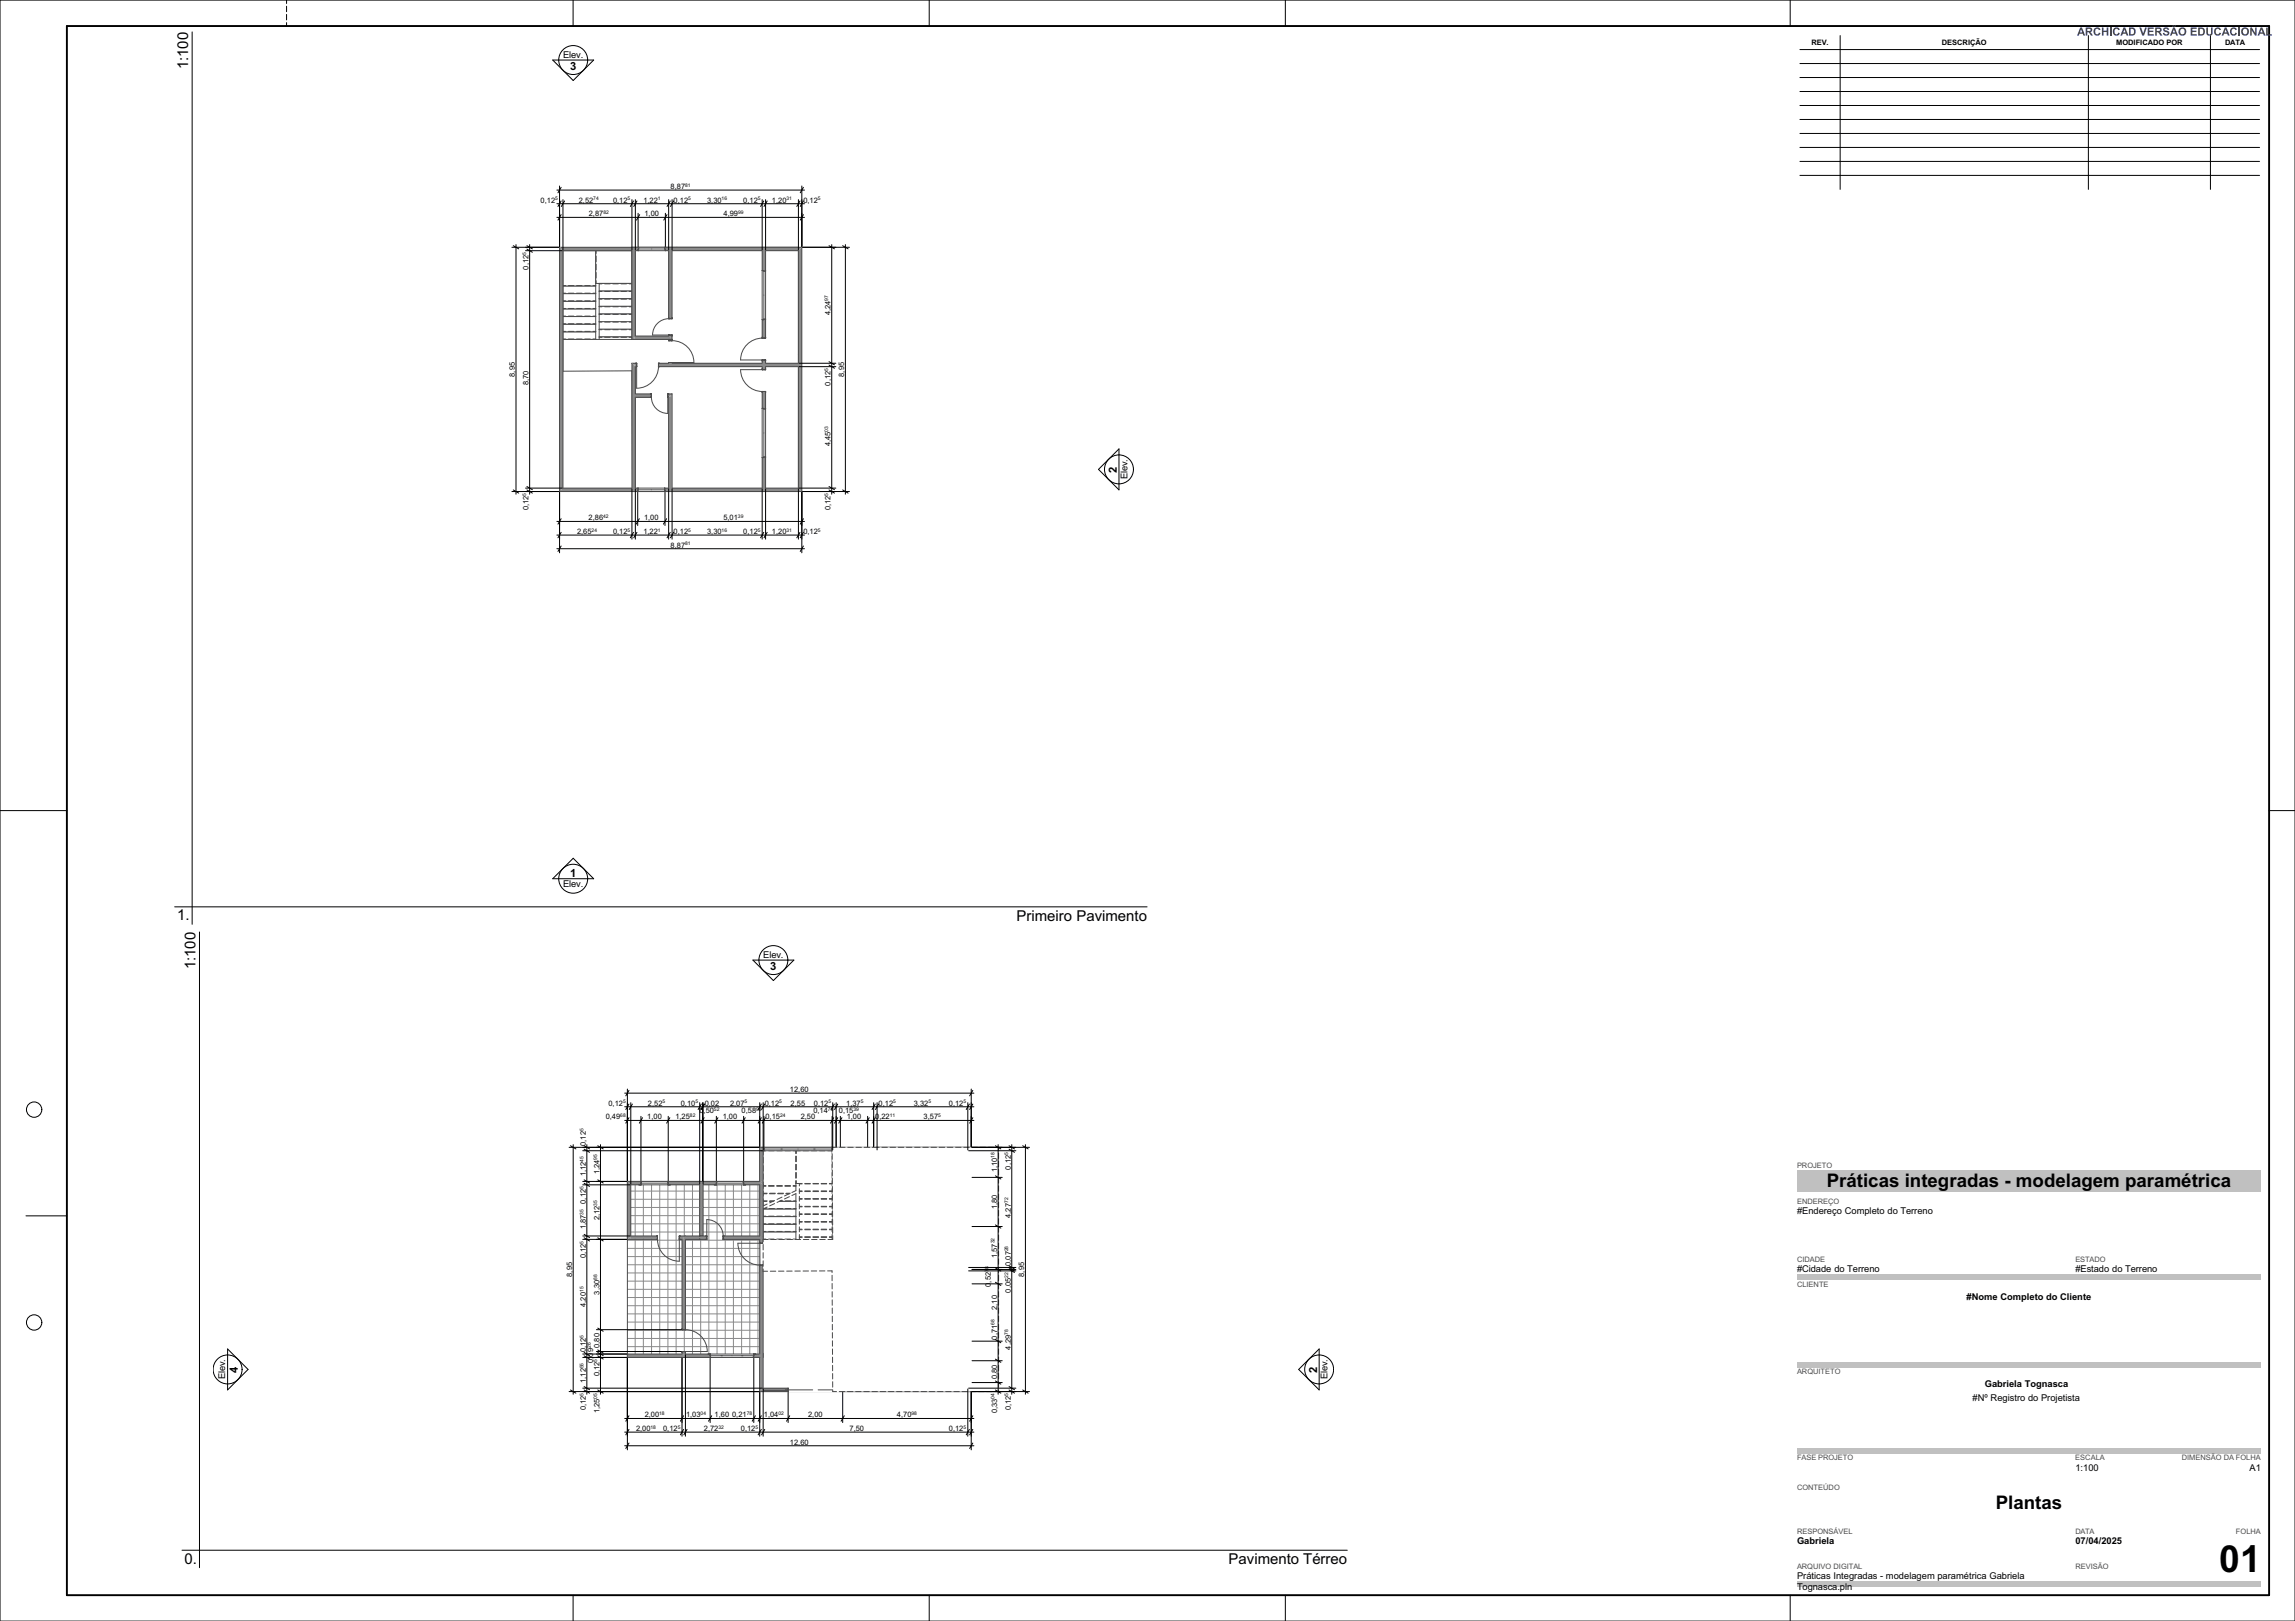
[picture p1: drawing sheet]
<svg xmlns="http://www.w3.org/2000/svg" width="841mm" height="594mm" viewBox="0 0 841 594" stroke-linecap="round" stroke-linejoin="round" font-family="sans-serif">
<defs><g id="words">
<text font-size="13.7" x="813.3" y="576.1">01</text>
<g font-size="6.9">
<text x="669.4" y="435">Práticas integradas - modelagem paramétrica</text>
<text x="731.3" y="552.9">Plantas</text>
</g>
<g font-size="5.5">
<text x="68.9" y="25.4" transform="rotate(-90 68.9 25.4)">1:100</text>
<text x="64.9" y="337.3">1.</text>
<text x="372.5" y="337.3">Primeiro Pavimento</text>
<text x="71.6" y="355.2" transform="rotate(-90 71.6 355.2)">1:100</text>
<text x="67.6" y="573">0.</text>
<text x="450.2" y="573.1">Pavimento Térreo</text>
</g>
<g font-size="4.1">
<text x="208.9" y="25.8">3</text>
<text x="409.3" y="173.1" transform="rotate(-90 409.3 173.1)">2</text>
<text x="208.9" y="321.3">1</text>
<text x="282.3" y="355.6">3</text>
<text x="87.2" y="503" transform="rotate(-90 87.2 503)">4</text>
<text x="482.7" y="503" transform="rotate(-90 482.7 503)">2</text>
</g>
<g font-size="3.4">
<text x="206.4" y="21.1">Elev.</text>
<text x="413.2" y="175.7" transform="rotate(-90 413.2 175.7)">Elev.</text>
<text x="206.4" y="325.1">Elev.</text>
<text x="279.7" y="350.9">Elev.</text>
<text x="658.5" y="444.9">#Endereço Completo do Terreno</text>
<text x="658.5" y="466.2">#Cidade do Terreno</text>
<text x="760.5" y="466.2">#Estado do Terreno</text>
<text x="720.7" y="476.3">#Nome Completo do Cliente</text>
<text x="82.5" y="505.5" transform="rotate(-90 82.5 505.5)">Elev.</text>
<text x="486.5" y="505.5" transform="rotate(-90 486.5 505.5)">Elev.</text>
<text x="727.3" y="508.3">Gabriela Tognasca</text>
<text x="722.9" y="513.3">#Nº Registro do Projetista</text>
<text x="760.5" y="539.1">1:100</text>
<text x="824.3" y="538.9">A1</text>
<text x="658.5" y="565.9">Gabriela</text>
<text x="760.5" y="565.9">07/04/2025</text>
<text x="658.5" y="578.6">Práticas Integradas - modelagem paramétrica Gabriela</text>
<text x="658.5" y="582.6">Tognasca.pln</text>
</g>
<g font-size="2.7">
<text x="663.9" y="16.5">REV.</text>
<text x="711.6" y="16.5">DESCRIÇÃO</text>
<text x="775.5" y="16.5">MODIFICADO POR</text>
<text x="815.4" y="16.5">DATA</text>
<text x="245.8" y="69.3">8,87</text>
<text x="198.1" y="74.3">0,12</text>
<text x="212.1" y="74.3">2,52</text>
<text x="224.6" y="74.3">0,12</text>
<text x="235.8" y="74.3">1,22</text>
<text x="246.9" y="74.3">0,12</text>
<text x="259.1" y="74.3">3,30</text>
<text x="272.4" y="74.3">0,12</text>
<text x="282.9" y="74.3">1,20</text>
<text x="294.4" y="74.3">0,12</text>
<text x="215.8" y="79.3">2,87</text>
<text x="236.2" y="79.3">1,00</text>
<text x="265.2" y="79.3">4,99</text>
<text x="193.7" y="98.8" transform="rotate(-90 193.7 98.8)">0,12</text>
<text x="304.4" y="115.5" transform="rotate(-90 304.4 115.5)">4,24</text>
<text x="188.7" y="138" transform="rotate(-90 188.7 138)">8,95</text>
<text x="193.7" y="141.2" transform="rotate(-90 193.7 141.2)">8,70</text>
<text x="304.4" y="141.3" transform="rotate(-90 304.4 141.3)">0,12</text>
<text x="309.4" y="138" transform="rotate(-90 309.4 138)">8,95</text>
<text x="304.4" y="163.5" transform="rotate(-90 304.4 163.5)">4,45</text>
<text x="193.7" y="187" transform="rotate(-90 193.7 187)">0,12</text>
<text x="215.7" y="190.7">2,86</text>
<text x="236" y="190.7">1,00</text>
<text x="265.1" y="190.7">5,01</text>
<text x="304.4" y="187" transform="rotate(-90 304.4 187)">0,12</text>
<text x="211.5" y="195.7">2,65</text>
<text x="224.6" y="195.7">0,12</text>
<text x="235.8" y="195.7">1,22</text>
<text x="246.9" y="195.7">0,12</text>
<text x="259.1" y="195.7">3,30</text>
<text x="272.4" y="195.7">0,12</text>
<text x="282.9" y="195.7">1,20</text>
<text x="294.4" y="195.7">0,12</text>
<text x="245.8" y="200.7">8,87</text>
<text x="289.5" y="400.2">12,60</text>
<text x="223" y="405.2">0,12</text>
<text x="237.4" y="405.2">2,52</text>
<text x="249.5" y="405.2">0,10</text>
<text x="256.3" y="407.9">0,50</text>
<text x="258.2" y="405.2">0,02</text>
<text x="267.5" y="405.2">2,07</text>
<text x="271.8" y="407.9">0,58</text>
<text x="280.2" y="405.2">0,12</text>
<text x="289.7" y="405.2">2,55</text>
<text x="298.1" y="407.9">0,14</text>
<text x="298.2" y="405.2">0,12</text>
<text x="307.4" y="407.9">0,15</text>
<text x="310.1" y="405.2">1,37</text>
<text x="322" y="405.2">0,12</text>
<text x="334.9" y="405.2">3,32</text>
<text x="347.7" y="405.2">0,12</text>
<text x="222" y="410.2">0,49</text>
<text x="237.2" y="410.2">1,00</text>
<text x="247.5" y="410.2">1,25</text>
<text x="264.8" y="410.2">1,00</text>
<text x="280.5" y="410.2">0,15</text>
<text x="293.4" y="410.2">2,50</text>
<text x="310.3" y="410.2">1,00</text>
<text x="320.7" y="410.2">0,22</text>
<text x="338.5" y="410.2">3,57</text>
<text x="214.6" y="419.9" transform="rotate(-90 214.6 419.9)">0,12</text>
<text x="214.6" y="431" transform="rotate(-90 214.6 431)">1,12</text>
<text x="219.6" y="430.4" transform="rotate(-90 219.6 430.4)">1,24</text>
<text x="365.4" y="429.6" transform="rotate(-90 365.4 429.6)">1,10</text>
<text x="370.4" y="428.6" transform="rotate(-90 370.4 428.6)">0,12</text>
<text x="214.6" y="441.1" transform="rotate(-90 214.6 441.1)">0,12</text>
<text x="365.4" y="443.1" transform="rotate(-90 365.4 443.1)">1,80</text>
<text x="219.6" y="447.2" transform="rotate(-90 219.6 447.2)">2,12</text>
<text x="370.4" y="446.2" transform="rotate(-90 370.4 446.2)">4,27</text>
<text x="214.6" y="450.4" transform="rotate(-90 214.6 450.4)">1,87</text>
<text x="214.6" y="461.1" transform="rotate(-90 214.6 461.1)">0,12</text>
<text x="365.4" y="461" transform="rotate(-90 365.4 461)">1,57</text>
<text x="209.6" y="467.8" transform="rotate(-90 209.6 467.8)">8,95</text>
<text x="370.4" y="463.9" transform="rotate(-90 370.4 463.9)">0,07</text>
<text x="375.4" y="467.8" transform="rotate(-90 375.4 467.8)">8,95</text>
<text x="363.1" y="471.5" transform="rotate(-90 363.1 471.5)">0,52</text>
<text x="370.4" y="473.6" transform="rotate(-90 370.4 473.6)">0,05</text>
<text x="214.6" y="478.8" transform="rotate(-90 214.6 478.8)">4,20</text>
<text x="219.6" y="474.4" transform="rotate(-90 219.6 474.4)">3,30</text>
<text x="365.4" y="480" transform="rotate(-90 365.4 480)">2,10</text>
<text x="365.4" y="490.9" transform="rotate(-90 365.4 490.9)">0,71</text>
<text x="214.6" y="495.6" transform="rotate(-90 214.6 495.6)">0,12</text>
<text x="219.6" y="493.9" transform="rotate(-90 219.6 493.9)">0,80</text>
<text x="370.4" y="494.5" transform="rotate(-90 370.4 494.5)">4,29</text>
<text x="217.3" y="499.4" transform="rotate(-90 217.3 499.4)">0,09</text>
<text x="214.6" y="506.7" transform="rotate(-90 214.6 506.7)">1,12</text>
<text x="219.6" y="504.3" transform="rotate(-90 219.6 504.3)">0,12</text>
<text x="365.4" y="505.3" transform="rotate(-90 365.4 505.3)">0,80</text>
<text x="214.6" y="516.9" transform="rotate(-90 214.6 516.9)">0,12</text>
<text x="219.6" y="517.9" transform="rotate(-90 219.6 517.9)">1,25</text>
<text x="236.2" y="519.4">2,00</text>
<text x="251.4" y="519.4">1,03</text>
<text x="261.9" y="519.4">1,60</text>
<text x="268.3" y="519.4">0,21</text>
<text x="279.9" y="519.4">1,04</text>
<text x="296.1" y="519.4">2,00</text>
<text x="328.7" y="519.4">4,70</text>
<text x="365.4" y="517.9" transform="rotate(-90 365.4 517.9)">0,33</text>
<text x="370.4" y="516.9" transform="rotate(-90 370.4 516.9)">0,12</text>
<text x="233.1" y="524.4">2,00</text>
<text x="243" y="524.4">0,12</text>
<text x="257.9" y="524.4">2,72</text>
<text x="271.5" y="524.4">0,12</text>
<text x="311.3" y="524.4">7,50</text>
<text x="347.7" y="524.4">0,12</text>
<text x="289.5" y="529.4">12,60</text>
</g>
<g font-size="2.7" fill="#4a4a4a">
<text x="658.5" y="428">PROJETO</text>
<text x="658.5" y="441.2">ENDEREÇO</text>
<text x="658.5" y="462.4">CIDADE</text>
<text x="760.5" y="462.4">ESTADO</text>
<text x="658.5" y="471.5">CLIENTE</text>
<text x="658.5" y="503.6">ARQUITETO</text>
<text x="658.5" y="535.2">FASE PROJETO</text>
<text x="760.5" y="535.2">ESCALA</text>
<text x="799.6" y="535.2">DIMENSÃO DA FOLHA</text>
<text x="658.5" y="546">CONTEÚDO</text>
<text x="658.5" y="561.9">RESPONSÁVEL</text>
<text x="760.5" y="562.1">DATA</text>
<text x="819.4" y="562.1">FOLHA</text>
<text x="658.5" y="574.9">ARQUIVO DIGITAL</text>
<text x="760.5" y="574.9">REVISÃO</text>
</g>
<g font-size="1.8">
<text x="251.1" y="68.4">81</text>
<text x="203.5" y="73.4">5</text>
<text x="217.4" y="73.4">74</text>
<text x="230" y="73.4">5</text>
<text x="241.1" y="73.4">1</text>
<text x="252.2" y="73.4">5</text>
<text x="264.5" y="73.4">16</text>
<text x="277.7" y="73.4">5</text>
<text x="288.2" y="73.4">31</text>
<text x="299.7" y="73.4">5</text>
<text x="221.1" y="78.4">82</text>
<text x="270.5" y="78.4">99</text>
<text x="192.8" y="93.4" transform="rotate(-90 192.8 93.4)">5</text>
<text x="303.5" y="110.2" transform="rotate(-90 303.5 110.2)">97</text>
<text x="303.5" y="135.9" transform="rotate(-90 303.5 135.9)">5</text>
<text x="303.5" y="158.1" transform="rotate(-90 303.5 158.1)">03</text>
<text x="192.8" y="181.7" transform="rotate(-90 192.8 181.7)">5</text>
<text x="303.5" y="181.7" transform="rotate(-90 303.5 181.7)">5</text>
<text x="221" y="189.8">42</text>
<text x="270.4" y="189.8">39</text>
<text x="216.8" y="194.8">24</text>
<text x="230" y="194.8">5</text>
<text x="241.1" y="194.8">1</text>
<text x="252.2" y="194.8">5</text>
<text x="264.5" y="194.8">16</text>
<text x="277.7" y="194.8">5</text>
<text x="288.2" y="194.8">31</text>
<text x="299.7" y="194.8">5</text>
<text x="251.1" y="199.8">81</text>
<text x="228.3" y="404.3">5</text>
<text x="242.8" y="404.3">5</text>
<text x="254.8" y="404.3">5</text>
<text x="261.6" y="407">52</text>
<text x="272.9" y="404.3">5</text>
<text x="277.1" y="407">98</text>
<text x="285.6" y="404.3">5</text>
<text x="303.4" y="407">76</text>
<text x="303.6" y="404.3">5</text>
<text x="312.7" y="407">39</text>
<text x="315.4" y="404.3">5</text>
<text x="327.3" y="404.3">5</text>
<text x="340.2" y="404.3">5</text>
<text x="353.1" y="404.3">5</text>
<text x="227.3" y="409.3">68</text>
<text x="252.8" y="409.3">82</text>
<text x="285.8" y="409.3">24</text>
<text x="326.1" y="409.3">11</text>
<text x="343.8" y="409.3">5</text>
<text x="213.8" y="414.5" transform="rotate(-90 213.8 414.5)">5</text>
<text x="213.8" y="425.6" transform="rotate(-90 213.8 425.6)">45</text>
<text x="218.8" y="425" transform="rotate(-90 218.8 425)">95</text>
<text x="364.5" y="424.3" transform="rotate(-90 364.5 424.3)">18</text>
<text x="369.5" y="423.3" transform="rotate(-90 369.5 423.3)">5</text>
<text x="213.8" y="435.8" transform="rotate(-90 213.8 435.8)">5</text>
<text x="218.8" y="441.9" transform="rotate(-90 218.8 441.9)">35</text>
<text x="369.5" y="440.9" transform="rotate(-90 369.5 440.9)">72</text>
<text x="213.8" y="445.1" transform="rotate(-90 213.8 445.1)">35</text>
<text x="213.8" y="455.7" transform="rotate(-90 213.8 455.7)">5</text>
<text x="364.5" y="455.7" transform="rotate(-90 364.5 455.7)">32</text>
<text x="369.5" y="458.5" transform="rotate(-90 369.5 458.5)">28</text>
<text x="362.2" y="466.2" transform="rotate(-90 362.2 466.2)">78</text>
<text x="213.8" y="473.5" transform="rotate(-90 213.8 473.5)">15</text>
<text x="218.8" y="469" transform="rotate(-90 218.8 469)">88</text>
<text x="369.5" y="468.3" transform="rotate(-90 369.5 468.3)">22</text>
<text x="364.5" y="485.5" transform="rotate(-90 364.5 485.5)">68</text>
<text x="213.8" y="490.3" transform="rotate(-90 213.8 490.3)">5</text>
<text x="369.5" y="489.2" transform="rotate(-90 369.5 489.2)">78</text>
<text x="216.5" y="494" transform="rotate(-90 216.5 494)">26</text>
<text x="213.8" y="501.4" transform="rotate(-90 213.8 501.4)">55</text>
<text x="218.8" y="499" transform="rotate(-90 218.8 499)">5</text>
<text x="213.8" y="511.5" transform="rotate(-90 213.8 511.5)">5</text>
<text x="218.8" y="512.5" transform="rotate(-90 218.8 512.5)">05</text>
<text x="364.5" y="512.5" transform="rotate(-90 364.5 512.5)">04</text>
<text x="369.5" y="511.5" transform="rotate(-90 369.5 511.5)">5</text>
<text x="241.6" y="518.5">18</text>
<text x="256.7" y="518.5">04</text>
<text x="273.6" y="518.5">78</text>
<text x="285.3" y="518.5">02</text>
<text x="334" y="518.5">98</text>
<text x="238.4" y="523.5">18</text>
<text x="248.3" y="523.5">5</text>
<text x="263.3" y="523.5">32</text>
<text x="276.8" y="523.5">5</text>
<text x="353.1" y="523.5">5</text>
</g>
<text font-size="1.4" fill="#fff" x="0" y="592.6">GSEducationalVersion</text>
</g></defs>
<g fill="#c0c0c0">
<path d="M658.5 530.7h170v2h-170z" fill-rule="evenodd"/>
<path d="M658.5 499.1h170v2h-170z" fill-rule="evenodd"/>
<path d="M658.5 579.5h170v2h-170z" fill-rule="evenodd"/>
<path d="M658.5 467h170v2.1h-170z" fill-rule="evenodd"/>
</g>
<path d="M659.6 13h168.4v56.4h-168.4z" fill-rule="evenodd" fill="#fff"/>
<g fill="none" stroke="#000" stroke-width=".37">
<path d="M0 0h841v594h-841zM105 0v1.3M105 2.3v2M105 5.3v2M105 8.3v1.2M210 0v9.5M340.5 0v9.5M471 0v9.5M656 0v9.5M659.6 18.2h168.4M674.3 13v56.4M765.3 13v56.4"/>
<path d="M810 13v56.4M659.6 23.3h168.4M659.6 28.4h168.4M659.6 33.5h168.4M659.6 38.7h168.4M659.6 43.8h168.4M659.6 48.9h168.4M659.6 54h168.4M659.6 59.1h168.4M659.6 64.3h168.4M0 297h24.5M831.5 297h9.5"/>
<path d="M9.5 445.5h15M210 584.5v9.5M340.5 584.5v9.5M471 584.5v9.5M656 584.5v9.5"/>
<circle cx="12.5" cy="406.6" r="2.81"/>
<circle cx="12.5" cy="484.6" r="2.81"/>
</g>
<path d="M24.5 9.5h807v575h-807z" fill="none" stroke="#000" stroke-width=".7"/>
<path d="M658.5 428.9h170v7.8h-170z" fill-rule="evenodd" fill="#c0c0c0"/>
<path d="M206.3 121.6h12v2.8h-12z" fill-rule="evenodd" fill="#fff"/>
<path d="M206.3 121.6h12v2.8h-12z" fill="none" stroke="#4a4a4a" stroke-width=".37"/>
<path d="M206.3 118.8h12v2.8h-12z" fill-rule="evenodd" fill="#fff"/>
<path d="M206.3 118.8h12v2.8h-12z" fill="none" stroke="#4a4a4a" stroke-width=".37"/>
<path d="M206.3 116h12v2.8h-12z" fill-rule="evenodd" fill="#fff"/>
<path d="M206.3 116h12v2.8h-12z" fill="none" stroke="#4a4a4a" stroke-width=".37"/>
<path d="M206.3 113.2h12v2.8h-12z" fill-rule="evenodd" fill="#fff"/>
<path d="M206.3 113.2h12v2.8h-12z" fill="none" stroke="#4a4a4a" stroke-width=".37"/>
<path d="M206.3 110.4h12v2.8h-12z" fill-rule="evenodd" fill="#fff"/>
<path d="M206.3 110.4h12v2.8h-12z" fill="none" stroke="#4a4a4a" stroke-width=".37"/>
<path d="M206.3 107.6h12v2.8h-12z" fill-rule="evenodd" fill="#fff"/>
<path d="M206.3 107.6h12v2.8h-12z" fill="none" stroke="#4a4a4a" stroke-width=".37"/>
<path d="M206.3 104.8h12v2.8h-12z" fill-rule="evenodd" fill="#fff"/>
<path d="M206.3 104.8h12v2.8h-12z" fill="none" stroke="#4a4a4a" stroke-width=".37"/>
<path d="M206.3 91.9h12v12.9h-12z" fill-rule="evenodd" fill="#fff"/>
<path d="M206.3 91.9h12v12.9h-12z" fill="none" stroke="#4a4a4a" stroke-width=".37"/>
<path d="M218.3 91.9h13.3v12h-13.3z" fill-rule="evenodd" fill="#fff"/>
<path d="M218.3 91.9h13.3v12h-13.3z" fill="none" stroke="#4a4a4a" stroke-width=".37"/>
<path d="M219.6 103.9h12v2.8h-12z" fill-rule="evenodd" fill="#fff"/>
<path d="M219.6 103.9h12v2.8h-12z" fill="none" stroke="#4a4a4a" stroke-width=".37"/>
<path d="M219.6 106.7h12v2.8h-12z" fill-rule="evenodd" fill="#fff"/>
<path d="M219.6 106.7h12v2.8h-12z" fill="none" stroke="#4a4a4a" stroke-width=".37"/>
<path d="M219.6 109.5h12v2.8h-12z" fill-rule="evenodd" fill="#fff"/>
<path d="M219.6 109.5h12v2.8h-12z" fill="none" stroke="#4a4a4a" stroke-width=".37"/>
<path d="M219.6 112.3h12v2.8h-12z" fill-rule="evenodd" fill="#fff"/>
<path d="M219.6 112.3h12v2.8h-12z" fill="none" stroke="#4a4a4a" stroke-width=".37"/>
<path d="M219.6 115.1h12v2.8h-12z" fill-rule="evenodd" fill="#fff"/>
<path d="M219.6 115.1h12v2.8h-12z" fill="none" stroke="#4a4a4a" stroke-width=".37"/>
<path d="M219.6 117.9h12v2.8h-12z" fill-rule="evenodd" fill="#fff"/>
<path d="M219.6 117.9h12v2.8h-12z" fill="none" stroke="#4a4a4a" stroke-width=".37"/>
<path d="M219.6 120.7h12v2.8h-12z" fill-rule="evenodd" fill="#fff"/>
<path d="M219.6 120.7h12v2.8h-12z" fill="none" stroke="#4a4a4a" stroke-width=".37"/>
<path d="M219.6 123.5h12v3h-12z" fill-rule="evenodd" fill="#fff"/>
<g fill="none" stroke="#4a4a4a" stroke-width=".37">
<path d="M218.4 91.9v1M218.4 93.9v2M218.4 96.9v2M218.4 99.9v2M206.3 118.6h1M206.3 115.8h1M206.3 113h1M206.3 110.2h1M206.3 107.4h1M206.3 104.6h1M208.3 118.6h2M208.3 115.8h2"/>
<path d="M208.3 113h2M208.3 110.2h2M208.3 107.4h2M208.3 104.6h2M211.3 118.6h2M211.3 115.8h2M211.3 113h2M211.3 110.2h2M211.3 107.4h2M211.3 104.6h2M214.3 118.6h2M214.3 115.8h2"/>
<path d="M214.3 113h2M214.3 110.2h2M214.3 107.4h2M214.3 104.6h2M217.3 118.6h1M217.3 115.8h1M217.3 113h1M217.3 110.2h1M217.3 107.4h1M217.3 104.6h1M218.4 102.9v1M219.6 104h1"/>
<path d="M219.6 106.8h1M219.6 109.6h1M219.6 112.4h1M219.6 115.2h1M219.6 118h1M221.6 104h2M221.6 106.8h2M221.6 109.6h2M221.6 112.4h2M221.6 115.2h2M221.6 118h2M224.6 104h2"/>
<path d="M224.6 106.8h2M224.6 109.6h2M224.6 112.4h2M224.6 115.2h2M224.6 118h2M227.6 104h2M227.6 106.8h2M227.6 109.6h2M227.6 112.4h2M227.6 115.2h2M227.6 118h2M230.6 104h1"/>
<path d="M230.6 106.8h1M230.6 109.6h1M230.6 112.4h1M230.6 115.2h1M230.6 118h1M206.3 124.2h1M206.3 121.4h1M208.3 124.2h2M208.3 121.4h2M211.3 124.2h2M211.3 121.4h2M214.3 124.2h2"/>
<path d="M214.3 121.4h2M217.3 124.2h1M217.3 121.4h1M219.6 123.5h12v3h-12zM219.6 120.8h1M219.6 123.6h1M219.6 126.4h1M221.6 120.8h2M221.6 123.6h2M221.6 126.4h2M224.6 120.8h2M224.6 123.6h2"/>
<path d="M224.6 126.4h2M227.6 120.8h2M227.6 123.6h2M227.6 126.4h2M230.6 120.8h1M230.6 123.6h1M230.6 126.4h1"/>
</g>
<!-- layer: EST - Laje -->
<path d="M231.6 90.6h61v89.5h-60.8l-.3-44.2-25.2 .1v-11.6h25.5z" fill-rule="evenodd" fill="#fff"/>
<path d="M231.6 90.6h61v89.5h-60.8l-.3-44.2-25.2 .1v-11.6h25.5z" fill="none" stroke="#4a4a4a" stroke-width=".37"/>
<!-- layer: ARQ - Parede -->
<g fill="#8a8a8a">
<path d="M206.1 91.7l.2 .2z"/>
<path d="M205 90.6l.2 .2z"/>
<path d="M205.2 90.8l.9 .9h-.9z"/>
<path d="M292.6 91.9l.1-.2z"/>
<path d="M293.8 90.6l-.1 .2z"/>
<path d="M293.6 90.8v.9h-.9z"/>
</g>
<path d="M206.3 91.8h25.3" fill="none" stroke="#8a8a8a" stroke-width=".37"/>
<g fill="#8a8a8a">
<path d="M231.6 91.7l.1 .2z" fill-rule="evenodd"/>
<path d="M232.8 91.7l1 .2z" fill-rule="evenodd"/>
<path d="M243.8 91.7l1.2 .2z" fill-rule="evenodd"/>
<path d="M246.1 91.7l.2 .2z" fill-rule="evenodd"/>
</g>
<path d="M246.3 91.8h33" fill="none" stroke="#8a8a8a" stroke-width=".37"/>
<path d="M279.3 91.7l.1 .2z" fill-rule="evenodd" fill="#8a8a8a"/>
<path d="M280.5 91.8h12.1" fill="none" stroke="#8a8a8a" stroke-width=".37"/>
<path d="M205 90.6l.2 .2z" fill="#8a8a8a"/>
<path d="M205.2 90.7h28.6M243.8 90.7h49.9" fill="none" stroke="#8a8a8a" stroke-width=".37"/>
<path d="M205.2 90.8h28.6M243.8 90.8h49.8" fill="none" stroke="#8a8a8a" stroke-width=".37"/>
<g fill="#8a8a8a">
<path d="M205.2 90.8h.9v.9z"/>
<path d="M292.7 90.8h.9l-.9 .9z"/>
<path d="M206.1 90.8h25.6v.9h-25.6z" fill-rule="evenodd"/>
<path d="M231.7 90.8h.9v.9h-.9z" fill-rule="evenodd"/>
<path d="M232.6 90.8h1.2v.9h-1.2z" fill-rule="evenodd"/>
<path d="M243.8 90.8h1.4v.9h-1.4z" fill-rule="evenodd"/>
<path d="M245.2 90.8h.9v.9h-.9z" fill-rule="evenodd"/>
<path d="M246.1 90.8h33.3v.9h-33.3z" fill-rule="evenodd"/>
<path d="M279.4 90.8h.9v.9h-.9z" fill-rule="evenodd"/>
<path d="M280.3 90.8h12.4v.9h-12.4z" fill-rule="evenodd"/>
</g>
<path d="M234 90.6h9.6l.2 1.3h-10z" fill-rule="evenodd" fill="#fff"/>
<g fill="#8a8a8a">
<path d="M243.8 90.8v.6z" fill-rule="evenodd"/>
<path d="M243.6 90.6h.2v.8z" fill-rule="evenodd"/>
<path d="M233.8 90.8l.1 .6z" fill-rule="evenodd"/>
<path d="M233.8 90.6h.2v.8z" fill-rule="evenodd"/>
</g>
<path d="M205 90.8h88.8M206.3 91.9h25.3M232.8 91.9h12.2M233.8 91.4v.5M233.8 91.2h10M234 90.6v.8M243.6 90.6v.8M243.8 91.4v.5M246.3 91.9h33M280.5 91.9h12.1" fill="none" stroke="#4a4a4a" stroke-width=".37"/>
<g fill="#8a8a8a">
<path d="M279.4 91.7l.9 .2z" fill-rule="evenodd"/>
<path d="M280.4 91.7l.1 .2z" fill-rule="evenodd"/>
<path d="M280.4 178.9l.1 .1z" fill-rule="evenodd"/>
<path d="M279.4 178.9l.9 .1z" fill-rule="evenodd"/>
<path d="M280.4 133.1l.1 .2z" fill-rule="evenodd"/>
<path d="M279.4 133.1l.9 .2z" fill-rule="evenodd"/>
<path d="M279.4 134.2l.9 .2z" fill-rule="evenodd"/>
<path d="M279.4 134.2h.9z" fill-rule="evenodd"/>
</g>
<path d="M279.4 91.9v7.2" fill="none" stroke="#8a8a8a" stroke-width=".37"/>
<path d="M279.3 131.9l.1 1.2z" fill-rule="evenodd" fill="#8a8a8a"/>
<path d="M280.5 91.9v7.2M279.4 117.1v6.8M280.5 117.1v6.8" fill="none" stroke="#8a8a8a" stroke-width=".37"/>
<path d="M280.4 131.9l.1 1.2z" fill-rule="evenodd" fill="#8a8a8a"/>
<path d="M280.4 91.9v7.2" fill="none" stroke="#8a8a8a" stroke-width=".37"/>
<path d="M280.3 131.9l.1 1.2z" fill-rule="evenodd" fill="#8a8a8a"/>
<path d="M280.4 117.1v6.8" fill="none" stroke="#8a8a8a" stroke-width=".37"/>
<g fill="#8a8a8a">
<path d="M279.4 91.9h.9v7.2h-.9z" fill-rule="evenodd"/>
<path d="M279.4 117.1h.9v6.8h-.9z" fill-rule="evenodd"/>
<path d="M279.4 131.9h.9v1.2h-.9z" fill-rule="evenodd"/>
<path d="M279.3 134.4l.1 1.1z" fill-rule="evenodd"/>
</g>
<path d="M279.4 143.5v6.2M279.4 167.7v11.2M280.5 167.7v11.2" fill="none" stroke="#8a8a8a" stroke-width=".37"/>
<path d="M280.4 134.4l.1 1.1z" fill-rule="evenodd" fill="#8a8a8a"/>
<path d="M280.4 143.5v6.2M280.5 143.5v6.2" fill="none" stroke="#8a8a8a" stroke-width=".37"/>
<path d="M280.3 134.4l.1 1.1z" fill-rule="evenodd" fill="#8a8a8a"/>
<path d="M280.4 167.7v11.2" fill="none" stroke="#8a8a8a" stroke-width=".37"/>
<g fill="#8a8a8a">
<path d="M279.4 143.5h.9v6.2h-.9z" fill-rule="evenodd"/>
<path d="M279.4 134.4h.9v1.1h-.9z" fill-rule="evenodd"/>
<path d="M279.4 167.7h.9v11.2h-.9z" fill-rule="evenodd"/>
</g>
<path d="M279.3 99.1l1.2 .2v17.6h-.7v.2h-.5z" fill-rule="evenodd" fill="#fff"/>
<g fill="#8a8a8a">
<path d="M279.8 117.1h.6z" fill-rule="evenodd"/>
<path d="M279.8 116.9h.7v.2z" fill-rule="evenodd"/>
<path d="M279.8 99.1l.6 .1z" fill-rule="evenodd"/>
<path d="M279.8 99.2l.7-.1v.2z" fill-rule="evenodd"/>
</g>
<path d="M279.3 149.7l1.2 .2v17.6h-.7v.2h-.5z" fill-rule="evenodd" fill="#fff"/>
<g fill="#8a8a8a">
<path d="M279.8 149.7h.6z" fill-rule="evenodd"/>
<path d="M279.8 149.7h.7v.2z" fill-rule="evenodd"/>
<path d="M279.8 167.6l.6 .1z" fill-rule="evenodd"/>
<path d="M279.8 167.5h.7v.2z" fill-rule="evenodd"/>
</g>
<g fill="#fff">
<path d="M279.3 123.9h1.2v8h-1.2z" fill-rule="evenodd"/>
<path d="M279.3 135.5h1.2v8h-1.2z" fill-rule="evenodd"/>
</g>
<g fill="none" stroke="#4a4a4a" stroke-width=".37">
<path d="M279.3 91.9v32h1.2v-32M279.3 99.1h.5M279.8 99.3h.7M279.9 99.1v18M279.3 117.1h.5M279.8 116.9h.7M279.3 131.9v1.2M279.3 134.4v1.1M279.4 123.9a8 8 0 0 0-8 8h9.1v1.2M280.5 134.4v1.1h-9.1a8 8 0 0 0 8 8M279.3 149.7h.5M279.8 149.9h.7"/>
<path d="M279.9 149.7v18M279.3 178.9v-35.4h1.2v35.4M279.3 167.7h.5M279.8 167.5h.7"/>
</g>
<g fill="#8a8a8a">
<path d="M292.6 178.9l.1 .1z"/>
<path d="M293.7 180l.1 .1z"/>
<path d="M292.7 179h.9v.9z"/>
<path d="M205.2 179h.9l-.9 .9z"/>
</g>
<path d="M280.5 178.9h12.1" fill="none" stroke="#8a8a8a" stroke-width=".37"/>
<path d="M279.3 178.9l.1 .1z" fill-rule="evenodd" fill="#8a8a8a"/>
<path d="M246.3 178.9h33" fill="none" stroke="#8a8a8a" stroke-width=".37"/>
<g fill="#8a8a8a">
<path d="M245 178.9l.2 .1z" fill-rule="evenodd"/>
<path d="M232.8 178.9l.9 .1z" fill-rule="evenodd"/>
<path d="M243.7 178.9l1.3 .1z" fill-rule="evenodd"/>
<path d="M231.6 178.9l.1 .1z" fill-rule="evenodd"/>
</g>
<path d="M206.3 178.9h25.3" fill="none" stroke="#8a8a8a" stroke-width=".37"/>
<g fill="#8a8a8a">
<path d="M206.1 179l.2-.1z"/>
<path d="M293.7 180l.1 .1z"/>
</g>
<path d="M205.2 180h28.5M243.7 180h50" fill="none" stroke="#8a8a8a" stroke-width=".37"/>
<path d="M205.2 180l-.2 .1z" fill="#8a8a8a"/>
<path d="M205.2 179.9h28.5M243.7 179.9h49.9" fill="none" stroke="#8a8a8a" stroke-width=".37"/>
<g fill="#8a8a8a">
<path d="M292.7 179l.9 .9h-.9z"/>
<path d="M206.1 179v.9h-.9z"/>
<path d="M280.3 179h12.4v.9h-12.4z" fill-rule="evenodd"/>
<path d="M279.4 179h.9v.9h-.9z" fill-rule="evenodd"/>
<path d="M246.1 179h33.3v.9h-33.3z" fill-rule="evenodd"/>
<path d="M245.2 179h.9v.9h-.9z" fill-rule="evenodd"/>
<path d="M232.6 179h1.1v.9h-1.1z" fill-rule="evenodd"/>
<path d="M243.7 179h1.5v.9h-1.5z" fill-rule="evenodd"/>
<path d="M231.7 179h.9v.9h-.9z" fill-rule="evenodd"/>
<path d="M206.1 179h25.6v.9h-25.6z" fill-rule="evenodd"/>
</g>
<path d="M233.8 178.9h9.7l.2 1.2h-10z" fill-rule="evenodd" fill="#fff"/>
<g fill="#8a8a8a">
<path d="M233.7 178.9l.1 .7z" fill-rule="evenodd"/>
<path d="M243.5 178.9l.2 .7z" fill-rule="evenodd"/>
</g>
<path d="M205 180h88.8M206.3 178.9h25.3M232.8 178.9h12.2M233.7 179.6v.5M233.7 179.5h10M233.8 178.9v.7M243.5 178.9v.7M243.7 179.6v.5M246.3 178.9h33M280.5 178.9h12.1" fill="none" stroke="#4a4a4a" stroke-width=".37"/>
<path d="M205.1 90.8v89.2M205.2 90.8v89.1M206.2 91.9v87" fill="none" stroke="#8a8a8a" stroke-width=".37"/>
<path d="M205.2 91.7h.9v87.3h-.9z" fill-rule="evenodd" fill="#8a8a8a"/>
<path d="M205 90.8v89.2M206.3 91.9v87" fill="none" stroke="#4a4a4a" stroke-width=".37"/>
<g fill="#8a8a8a">
<path d="M231.7 124.2l-.1 .2z"/>
<path d="M232.8 123.1l-.1 .2z"/>
<path d="M231.7 124.2l.9-.9v.9z"/>
<path d="M231.7 91.7l.9 .2z" fill-rule="evenodd"/>
<path d="M232.7 91.7l.1 .2z" fill-rule="evenodd"/>
</g>
<path d="M231.6 91.9v32.3" fill="none" stroke="#8a8a8a" stroke-width=".37"/>
<path d="M232.7 91.9v31.2" fill="none" stroke="#8a8a8a" stroke-width=".37"/>
<path d="M232.6 91.9v31.4" fill="none" stroke="#8a8a8a" stroke-width=".37"/>
<g fill="#8a8a8a">
<path d="M231.7 123.3h.9l-.9 .9z"/>
<path d="M231.7 91.9h.9v31.4h-.9z" fill-rule="evenodd"/>
</g>
<path d="M231.6 91.9l.1 32.5M232.8 91.9v31.2" fill="none" stroke="#4a4a4a" stroke-width=".37"/>
<g fill="#8a8a8a">
<path d="M246.1 124.2l.2 .2z"/>
<path d="M245 123.1l.2 .2z"/>
<path d="M245.2 123.3l.9 .9h-.9z"/>
<path d="M245 91.7l.2 .2z" fill-rule="evenodd"/>
<path d="M245.2 91.7l.9 .2z" fill-rule="evenodd"/>
<path d="M246.1 122.8l.2 1.4z" fill-rule="evenodd"/>
</g>
<path d="M246.2 91.9v24.9" fill="none" stroke="#8a8a8a" stroke-width=".37"/>
<g fill="#8a8a8a">
<path d="M245 123.1l.2 .2z"/>
<path d="M245 122.8l.2 .3z" fill-rule="evenodd"/>
</g>
<path d="M245.1 91.9v24.9" fill="none" stroke="#8a8a8a" stroke-width=".37"/>
<path d="M245.2 122.8v.5z" fill-rule="evenodd" fill="#8a8a8a"/>
<path d="M245.2 91.9v24.9" fill="none" stroke="#8a8a8a" stroke-width=".37"/>
<g fill="#8a8a8a">
<path d="M245.2 123.3h.9v.9z"/>
<path d="M245.2 122.8h.9v.5h-.9z" fill-rule="evenodd"/>
<path d="M245.2 91.9h.9v24.9h-.9z" fill-rule="evenodd"/>
</g>
<path d="M245 116.8h1.3v6h-1.3z" fill-rule="evenodd" fill="#fff"/>
<path d="M245 91.9v24.9h1.3v-24.9M245.1 116.8a6 6 0 0 0-6 6h7.2l-.2 1.6M245 122.8v.3" fill="none" stroke="#4a4a4a" stroke-width=".37"/>
<path d="M231.7 124.3h14.4M232.7 123.3h12.5M232.8 123.2h12.2" fill="none" stroke="#8a8a8a" stroke-width=".37"/>
<path d="M232.6 123.3h12.6v.9h-12.6z" fill-rule="evenodd" fill="#8a8a8a"/>
<path d="M231.7 124.4h14.4M232.8 123.1h12.2" fill="none" stroke="#4a4a4a" stroke-width=".37"/>
<g fill="#8a8a8a">
<path d="M246.1 133.1l.2 .2z" fill-rule="evenodd"/>
<path d="M245.2 133.1l.9 .2z" fill-rule="evenodd"/>
<path d="M245 124.4l.2 .4z" fill-rule="evenodd"/>
<path d="M245 132.8l.2 .3z" fill-rule="evenodd"/>
<path d="M246.1 132.8l.2 .3z" fill-rule="evenodd"/>
<path d="M246.1 124.4l.2 .4z" fill-rule="evenodd"/>
<path d="M246.1 132.8v.3z" fill-rule="evenodd"/>
<path d="M246.1 124.4v.4z" fill-rule="evenodd"/>
<path d="M245.2 132.8h.9v.3h-.9z" fill-rule="evenodd"/>
<path d="M245.2 124.4h.9v.4h-.9z" fill-rule="evenodd"/>
</g>
<path d="M245 124.8h1.3v8h-1.3z" fill-rule="evenodd" fill="#fff"/>
<path d="M245 124.4h1.3v.4h-1.3zM246.3 124.8a8 8 0 0 1 8 8h-9.3v.4M246.3 132.8v.4" fill="none" stroke="#4a4a4a" stroke-width=".37"/>
<g fill="#8a8a8a">
<path d="M231.6 133.1l.1 .2z"/>
<path d="M232.7 134.2l.1 .2z"/>
<path d="M231.7 133.3l.9 .9h-.9z"/>
<path d="M292.6 133.3l.1 .9z" fill-rule="evenodd"/>
<path d="M292.6 134.2l.1 .2z" fill-rule="evenodd"/>
</g>
<path d="M280.5 133.2h12.1" fill="none" stroke="#8a8a8a" stroke-width=".37"/>
<path d="M279.3 133.1l.1 .2z" fill-rule="evenodd" fill="#8a8a8a"/>
<path d="M246.3 133.2h33" fill="none" stroke="#8a8a8a" stroke-width=".37"/>
<g fill="#8a8a8a">
<path d="M245 133.1l.2 .2z" fill-rule="evenodd"/>
<path d="M231.7 133.1l1.6 .2z" fill-rule="evenodd"/>
</g>
<path d="M241.3 133.2h3.7" fill="none" stroke="#8a8a8a" stroke-width=".37"/>
<path d="M231.6 133.1l.1 .2z" fill="#8a8a8a"/>
<path d="M280.5 134.3h12.1" fill="none" stroke="#8a8a8a" stroke-width=".37"/>
<g fill="#8a8a8a">
<path d="M280.4 134.2l.1 .2z" fill-rule="evenodd"/>
<path d="M232.8 134.2l.5 .2z" fill-rule="evenodd"/>
</g>
<path d="M241.3 134.3h38.1" fill="none" stroke="#8a8a8a" stroke-width=".37"/>
<path d="M232.7 134.2l.1 .2z" fill="#8a8a8a"/>
<path d="M280.4 134.2h12.2" fill="none" stroke="#8a8a8a" stroke-width=".37"/>
<path d="M232.7 134.2h.6z" fill-rule="evenodd" fill="#8a8a8a"/>
<path d="M241.3 134.2h38.1" fill="none" stroke="#8a8a8a" stroke-width=".37"/>
<g fill="#8a8a8a">
<path d="M231.7 133.3h.9v.9z"/>
<path d="M280.3 133.3h12.3v.9h-12.3z" fill-rule="evenodd"/>
<path d="M279.4 133.3h.9v.9h-.9z" fill-rule="evenodd"/>
<path d="M246.1 133.3h33.3v.9h-33.3z" fill-rule="evenodd"/>
<path d="M245.2 133.3h.9v.9h-.9z" fill-rule="evenodd"/>
<path d="M232.6 133.3h.7v.9h-.7z" fill-rule="evenodd"/>
<path d="M241.3 133.3h3.9v.9h-3.9z" fill-rule="evenodd"/>
</g>
<path d="M233.3 133.1h8v1.3h-8z" fill-rule="evenodd" fill="#fff"/>
<path d="M231.6 133.3l1.7-.2v9.2a8 8 0 0 0 8-8M232.8 134.4h.5M245 133.1h-3.7v1.3h38M246.3 133.1h33M280.5 134.4h12.1M280.5 133.1h12.1" fill="none" stroke="#4a4a4a" stroke-width=".37"/>
<g fill="#8a8a8a">
<path d="M232.7 178.9l.1 .1z" fill-rule="evenodd"/>
<path d="M231.7 178.9l.9 .1z" fill-rule="evenodd"/>
</g>
<path d="M231.6 133.3v45.6M232.7 134.4v10.1" fill="none" stroke="#8a8a8a" stroke-width=".37"/>
<path d="M232.7 145.4l.1 .2z" fill-rule="evenodd" fill="#8a8a8a"/>
<path d="M232.6 134.2v10.3M232.7 145.6v33.3" fill="none" stroke="#8a8a8a" stroke-width=".37"/>
<path d="M232.6 145.4v33.5" fill="none" stroke="#8a8a8a" stroke-width=".37"/>
<g fill="#8a8a8a">
<path d="M231.7 134.2h.9v10.3h-.9z" fill-rule="evenodd"/>
<path d="M231.7 144.5h.9v.9h-.9z" fill-rule="evenodd"/>
<path d="M231.7 145.4h.9v33.5h-.9z" fill-rule="evenodd"/>
</g>
<path d="M231.6 133.3v45.6M232.8 134.4v9.9M232.8 145.6v33.3" fill="none" stroke="#4a4a4a" stroke-width=".37"/>
<g fill="#8a8a8a">
<path d="M245.2 145.4l-.2 .2z"/>
<path d="M246.1 144.5v.9h-.9z"/>
<path d="M232.7 144.5l.1 .9z" fill-rule="evenodd"/>
<path d="M232.6 144.5l.1 .9z" fill-rule="evenodd"/>
</g>
<path d="M232.8 144.4h5.9" fill="none" stroke="#8a8a8a" stroke-width=".37"/>
<path d="M244.7 144.3l1.4 .2z" fill-rule="evenodd" fill="#8a8a8a"/>
<path d="M232.8 145.5h5.9" fill="none" stroke="#8a8a8a" stroke-width=".37"/>
<path d="M244.7 145.4h.5z" fill-rule="evenodd" fill="#8a8a8a"/>
<path d="M232.8 145.4h5.9" fill="none" stroke="#8a8a8a" stroke-width=".37"/>
<g fill="#8a8a8a">
<path d="M244.7 145.4h.5z" fill-rule="evenodd"/>
<path d="M245.2 144.5h.9l-.9 .9z" fill-rule="evenodd"/>
<path d="M232.8 144.5h5.9v.9h-5.9z" fill-rule="evenodd"/>
<path d="M244.7 144.5h.5v.9h-.5z" fill-rule="evenodd"/>
</g>
<path d="M238.7 144.3h6v1.3h-6z" fill-rule="evenodd" fill="#fff"/>
<path d="M232.8 144.3h5.9v1.3h-5.9M244.7 145.6h.4M246.1 144.3h-1.4v7.2a6 6 0 0 1-6-6" fill="none" stroke="#4a4a4a" stroke-width=".37"/>
<g fill="#8a8a8a">
<path d="M246.1 178.9l.2 .1z" fill-rule="evenodd"/>
<path d="M245.2 178.9l.9 .1z" fill-rule="evenodd"/>
</g>
<path d="M245.1 145.6v33.3M246.1 144.5v34.4M246.2 144.3v34.6" fill="none" stroke="#8a8a8a" stroke-width=".37"/>
<path d="M245.2 145.4h.9v33.5h-.9z" fill-rule="evenodd" fill="#8a8a8a"/>
<path d="M245 145.6v33.3M246.1 144.3l.2 34.6" fill="none" stroke="#4a4a4a" stroke-width=".37"/>
<path d="M292.7 91.9v41.2" fill="none" stroke="#8a8a8a" stroke-width=".37"/>
<path d="M292.6 133.1l.1 .2z" fill-rule="evenodd" fill="#8a8a8a"/>
<path d="M293.7 90.8v89.1M293.8 90.8v89.2M292.7 134.4v44.5" fill="none" stroke="#8a8a8a" stroke-width=".37"/>
<g fill="#8a8a8a">
<path d="M292.7 91.7h.9v41.6h-.9z" fill-rule="evenodd"/>
<path d="M292.7 133.3h.9v.9h-.9z" fill-rule="evenodd"/>
<path d="M292.7 134.2h.9v44.8h-.9z" fill-rule="evenodd"/>
</g>
<path d="M292.6 91.9v41.2M293.8 90.8v89.2M292.6 134.4v44.5" fill="none" stroke="#4a4a4a" stroke-width=".37"/>
<g fill="none" stroke="#000" stroke-width=".37">
<path d="M202.5 22h15l-7.5 7.5zM410 164.5v15l-7.5-7.5zM210 314.5l7.5 7.5h-15z"/>
<circle cx="210" cy="22" r="5.3"/>
<circle cx="410" cy="172" r="5.3"/>
<circle cx="210" cy="322" r="5.3"/>
</g>
<!-- layer: ANT - Cota -->
<g fill="none" stroke="#000" stroke-width=".37">
<path d="M204.1 79.7h90.7M204.1 74.7h90.7M204.1 69.7h90.7M205 68.2v22.1M205.6 78.7l-1.1 2M205.6 73.7l-1.1 2M205.6 68.7l-1.1 2M206.3 73.2v18.4M206.9 73.7l-1.2 2M231.6 73.2v18.4M232.1 73.7l-1.1 2M232.8 73.2v18.4"/>
<path d="M233.4 73.7l-1.2 2M233.8 78.2v12.1M234.4 78.7l-1.1 2M243.8 78.2v12.1M244.4 78.7l-1.1 2M245 73.2v18.4M245.6 73.7l-1.1 2M246.3 73.2v18.4M246.9 73.7l-1.2 2M279.3 73.2v18.4M279.9 73.7l-1.2 2M280.5 73.2v18.4"/>
<path d="M281.1 73.7l-1.1 2M292.6 73.2v18.4M293.2 73.7l-1.2 2M293.8 68.2v22.1M294.4 78.7l-1.1 2M294.4 73.7l-1.1 2M294.4 68.7l-1.1 2M187.6 90.6h17.1M188.1 90l2 1.2M189.1 89.6v91.5M192.6 91.9h13.4M193.1 91.3l2 1.1"/>
<path d="M193.1 90l2 1.2M194.1 89.6v91.5M294.1 90.6h17.2M303.8 90l2 1.2M304.8 89.6v91.5M308.8 90l2 1.2M309.8 89.6v91.5M292.9 134.4h13.4M292.9 133.1h13.4M303.8 133.8l2 1.1M303.8 132.5l2 1.2M188.1 179.5l2 1.2"/>
<path d="M192.6 178.9h13.4M193.1 179.5l2 1.2M193.1 178.3l2 1.1M231.6 179.2v18.4M232.8 179.2v18.4M245 179.2v18.4M246.3 179.2v18.4M279.3 179.2v18.4M280.5 179.2v18.4M292.6 179.2v18.4M292.9 178.9h13.4M303.8 179.5l2 1.2"/>
<path d="M303.8 178.3l2 1.1M308.8 179.5l2 1.2M187.6 180.1h17.1M204.1 191.1h90.7M204.1 196.1h90.7M205 180.4v22.2M205.6 190.1l-1.1 2M205.6 195.1l-1.1 2M232.1 195.1l-1.1 2M233.4 195.1l-1.2 2M233.7 180.4v12.2M234.3 190.1l-1.2 2"/>
<path d="M243.7 180.4v12.2M244.3 190.1l-1.2 2M245.6 195.1l-1.1 2M246.9 195.1l-1.2 2M279.9 195.1l-1.2 2M281.1 195.1l-1.1 2M293.2 195.1l-1.2 2M293.8 180.4v22.2M294.1 180.1h17.2M294.4 190.1l-1.1 2M294.4 195.1l-1.1 2M204.1 201.1h90.7"/>
<path d="M205.6 200.1l-1.1 2M294.4 200.1l-1.1 2"/>
</g>
<!-- layer: EST - Laje -->
<path d="M278.4 420.4h26.8v33.8h16.2l-.1-33.8h34.6v89.5h-77.5z" fill-rule="evenodd" fill="#fff"/>
<path d="M278.4 420.4h26.8v33.8h16.2l-.1-33.8h34.6v89.5h-77.5z" fill="none" stroke="#4a4a4a" stroke-width=".37"/>
<path d="M229.9 432.9h48.5v64.5h-48.5z" fill-rule="evenodd" fill="#fff"/>
<g fill="none" stroke="#8a8a8a" stroke-width=".37">
<path d="M229.9 439.5h48.5M229.9 436.5h48.5M229.9 433.5h48.5M232.8 432.9v64.5M235.8 432.9v64.5M238.8 432.9v64.5M241.8 432.9v64.5M244.8 432.9v64.5M247.8 432.9v64.5M250.8 432.9v64.5M253.8 432.9v64.5M256.8 432.9v64.5"/>
<path d="M259.8 432.9v64.5M262.8 432.9v64.5M265.8 432.9v64.5M268.8 432.9v64.5M271.8 432.9v64.5M274.8 432.9v64.5M277.8 432.9v64.5M229.9 457.5h48.5M229.9 454.5h48.5M229.9 451.5h48.5M229.9 448.5h48.5M229.9 445.5h48.5"/>
<path d="M229.9 442.5h48.5M229.9 478.5h48.5M229.9 475.5h48.5M229.9 472.5h48.5M229.9 469.5h48.5M229.9 466.5h48.5M229.9 463.5h48.5M229.9 460.5h48.5M229.9 496.5h48.5M229.9 493.5h48.5M229.9 490.5h48.5M229.9 487.5h48.5"/>
<path d="M229.9 484.5h48.5M229.9 481.5h48.5"/>
</g>
<path d="M229.9 432.9h48.5v64.5h-48.5z" fill="none" stroke="#4a4a4a" stroke-width=".37"/>
<path d="M305.2 421.5h16.2v32.1h-16.2z" fill-rule="evenodd" fill="#fff"/>
<path d="M305.2 421.5h16.2v32.1h-16.2z" fill="none" stroke="#4a4a4a" stroke-width=".37"/>
<path d="M279.7 451.4h12v2.8h-12z" fill-rule="evenodd" fill="#fff"/>
<path d="M279.7 451.4h12v2.8h-12z" fill="none" stroke="#4a4a4a" stroke-width=".37"/>
<path d="M279.7 448.6h12v2.8h-12z" fill-rule="evenodd" fill="#fff"/>
<path d="M279.7 448.6h12v2.8h-12z" fill="none" stroke="#4a4a4a" stroke-width=".37"/>
<path d="M279.7 445.8h12v2.8h-12z" fill-rule="evenodd" fill="#fff"/>
<path d="M279.7 445.8h12v2.8h-12z" fill="none" stroke="#4a4a4a" stroke-width=".37"/>
<path d="M279.7 443h12v2.8h-12z" fill-rule="evenodd" fill="#fff"/>
<path d="M279.7 443h12v2.8h-12z" fill="none" stroke="#4a4a4a" stroke-width=".37"/>
<path d="M279.7 443l6-2.8h6v2.8z" fill-rule="evenodd" fill="#fff"/>
<path d="M285.7 440.2h6v2.8h-12" fill="none" stroke="#4a4a4a" stroke-width=".37"/>
<path d="M285.7 440.2l6-2.8v2.8z" fill="#fff"/>
<g fill="none" stroke="#4a4a4a" stroke-width=".37">
<path d="M291.7 437.4v2.8h-6M279.7 454.1h1M279.7 451.3h1M279.7 448.5h1M279.7 445.7h1M280 442.9h.8M281.7 454.1h2M281.7 451.3h2M281.7 448.5h2M281.7 445.7h2M281.8 442.9h2M284.7 454.1h2"/>
<path d="M284.7 451.3h2M284.7 448.5h2M284.7 445.7h2M284.8 442.9h2M286 440.1h.8M287.7 454.1h2M287.7 451.3h2M287.7 448.5h2M287.7 445.7h2M287.8 442.9h2M287.8 440.1h2M290.7 454.1h1"/>
<path d="M290.7 451.3h1M290.7 448.5h1M290.7 445.7h1M290.8 442.9h.9M290.8 440.1h.9"/>
</g>
<path d="M279.7 440.2h3.6l-3.6 1.7z" fill="#fff"/>
<path d="M281 440.2h-1.3v1.7M282 440.2h1.3" fill="none" stroke="#4a4a4a" stroke-width=".37"/>
<path d="M279.7 437.4h9.6l-6 2.8h-3.6z" fill-rule="evenodd" fill="#fff"/>
<path d="M279.7 439.3v.9h1.3M281 437.4h-1.3v.9M282 437.4h2M285 437.4h2M288 437.4h1.3M282 440.2h1.3" fill="none" stroke="#4a4a4a" stroke-width=".37"/>
<path d="M279.7 434.6h12v1.7l-2.4 1.1h-9.6z" fill-rule="evenodd" fill="#fff"/>
<path d="M279.7 436.5v.9h1.3M280.7 434.6h-1v.9M281.7 434.6h2M282 437.4h2M284.7 434.6h2M285 437.4h2M287.7 434.6h2M288 437.4h1.3M290.7 434.6h1v1.7" fill="none" stroke="#4a4a4a" stroke-width=".37"/>
<path d="M279.7 421.7h12v12.9h-12z" fill-rule="evenodd" fill="#fff"/>
<g fill="none" stroke="#4a4a4a" stroke-width=".37">
<path d="M279.7 424.1v2M279.7 427.1v2M279.7 430.1v2M279.7 433.1v1.5h1M280.7 421.7h-1v1.4M281.7 434.6h2M281.7 421.7h2M284.7 434.6h2M284.7 421.7h2M287.7 434.6h2M287.7 421.7h2M290.7 421.7h1v1"/>
<path d="M291.7 432.7v1.9h-1M291.7 423.7v2M291.7 426.7v2M291.7 429.7v2"/>
</g>
<path d="M291.7 421.7h13.2v12h-13.2z" fill-rule="evenodd" fill="#fff"/>
<g fill="none" stroke="#4a4a4a" stroke-width=".37">
<path d="M291.7 432.7v1h2.2M291.7 423.7v2M291.7 426.7v2M291.7 429.7v2M293.3 421.7h-1.6v1M294.3 421.7h2M294.9 433.7h2M297.3 421.7h2M297.9 433.7h2M300.3 421.7h2M300.9 433.7h2M303.3 421.7h1.6v1"/>
<path d="M304.9 432.7v1h-1M304.9 423.7v2M304.9 426.7v2M304.9 429.7v2"/>
</g>
<path d="M292.9 433.7h12v2.8h-12z" fill-rule="evenodd" fill="#fff"/>
<path d="M292.9 435.6v.9h1M293.9 433.7h-1v.9M294.9 433.7h2M294.9 436.5h2M297.9 433.7h2M297.9 436.5h2M300.9 433.7h2M300.9 436.5h2M303.9 433.7h1v.9M304.9 435.6v.9h-1" fill="none" stroke="#4a4a4a" stroke-width=".37"/>
<path d="M292.9 436.5h12v2.8h-12z" fill-rule="evenodd" fill="#fff"/>
<path d="M292.9 438.4v.9h1M293.9 436.5h-1v.9M294.9 436.5h2M294.9 439.3h2M297.9 436.5h2M297.9 439.3h2M300.9 436.5h2M300.9 439.3h2M303.9 436.5h1v.9M304.9 438.4v.9h-1" fill="none" stroke="#4a4a4a" stroke-width=".37"/>
<path d="M292.9 439.3h12v2.8h-12z" fill-rule="evenodd" fill="#fff"/>
<path d="M293.9 439.3h-1v.9M294.9 439.3h2M297.9 439.3h2M300.9 439.3h2M303.9 439.3h1v.9M292.9 441.2v.9h1M294.9 442.1h2M297.9 442.1h2M300.9 442.1h2M304.9 441.2v.9h-1" fill="none" stroke="#4a4a4a" stroke-width=".37"/>
<path d="M292.9 442.1h12v2.8h-12z" fill-rule="evenodd" fill="#fff"/>
<path d="M292.9 444v.9h1M293.9 442.1h-1v.9M294.9 442.1h2M294.9 444.9h2M297.9 442.1h2M297.9 444.9h2M300.9 442.1h2M300.9 444.9h2M303.9 442.1h1v.9M304.9 444v.9h-1" fill="none" stroke="#4a4a4a" stroke-width=".37"/>
<path d="M292.9 444.9h12v2.8h-12z" fill-rule="evenodd" fill="#fff"/>
<path d="M292.9 446.8v.9h1M293.9 444.9h-1v.9M294.9 444.9h2M294.9 447.7h2M297.9 444.9h2M297.9 447.7h2M300.9 444.9h2M300.9 447.7h2M303.9 444.9h1v.9M304.9 446.8v.9h-1" fill="none" stroke="#4a4a4a" stroke-width=".37"/>
<path d="M292.9 447.7h12v2.8h-12z" fill-rule="evenodd" fill="#fff"/>
<path d="M292.9 449.6v.9h1M293.9 447.7h-1v.9M294.9 447.7h2M294.9 450.5h2M297.9 447.7h2M297.9 450.5h2M300.9 447.7h2M300.9 450.5h2M303.9 447.7h1v.9M304.9 449.6v.9h-1" fill="none" stroke="#4a4a4a" stroke-width=".37"/>
<path d="M292.9 450.5h12v2.8h-12z" fill-rule="evenodd" fill="#fff"/>
<path d="M292.9 452.4v.9h1M293.9 450.5h-1v.9M294.9 450.5h2M294.9 453.3h2M297.9 450.5h2M297.9 453.3h2M300.9 450.5h2M300.9 453.3h2M303.9 450.5h1v.9M304.9 452.4v.9h-1" fill="none" stroke="#4a4a4a" stroke-width=".37"/>
<path d="M292.9 453.3h12v3h-12z" fill-rule="evenodd" fill="#fff"/>
<g fill="none" stroke="#4a4a4a" stroke-width=".37">
<path d="M279.7 437.3h1.4M279.7 434.5h1M281.7 434.5h2M282.1 437.3h2M283.8 439.9l-1.8 .9M284.7 434.5h2M285.1 437.3h2M286.6 439.8l-1.9 .8M286.6 438.7l-1.9 .8M287.7 434.5h2M288.1 437.3h1.5M289.3 438.5l-1.8 .9"/>
<path d="M289.3 437.4l-1.8 .9M290.7 434.5h1M291.7 437.4l-1.5 .7M291.7 436.3l-1.5 .7M291.8 421.7v1M291.8 423.7v2M291.8 426.7v2M291.8 429.7v2M291.8 432.7v1M292.9 433.8h1M292.9 436.6h1M292.9 439.4h1"/>
<path d="M294.9 433.8h2M294.9 436.6h2M294.9 439.4h2M297.9 433.8h2M297.9 436.6h2M297.9 439.4h2M300.9 433.8h2M300.9 436.6h2M300.9 439.4h2M303.9 433.8h1M303.9 436.6h1M303.9 439.4h1"/>
<path d="M279.7 440.1h1.4M281.1 442.3l-1.4 .7M281.1 441.2l-1.4 .7M282.1 440.1h1.5M283.8 441l-1.8 .9M292.9 455.2v1.1h1M292.9 442.2h1M292.9 445h1M292.9 447.8h1M292.9 450.6h1M292.9 453.4h1M292.9 456.2h1"/>
<path d="M293.9 453.3h-1v.9M294.9 453.3h2M294.9 456.3h2M294.9 442.2h2M294.9 445h2M294.9 447.8h2M294.9 450.6h2M294.9 453.4h2M294.9 456.2h2M297.9 453.3h2M297.9 456.3h2M297.9 442.2h2"/>
<path d="M297.9 445h2M297.9 447.8h2M297.9 450.6h2M297.9 453.4h2M297.9 456.2h2M300.9 453.3h2M300.9 456.3h2M300.9 442.2h2M300.9 445h2M300.9 447.8h2M300.9 450.6h2M300.9 453.4h2"/>
<path d="M300.9 456.2h2M303.9 453.3h1v.9M303.9 442.2h1M303.9 445h1M303.9 447.8h1M303.9 450.6h1M303.9 453.4h1M303.9 456.2h1M304.9 455.2v1.1h-1"/>
</g>
<!-- layer: ARQ - Parede -->
<g fill="#8a8a8a">
<path d="M278.6 508.9h.9l-.9 .8z"/>
<path d="M355.8 509.8l.1 .1z"/>
<path d="M354.7 508.7l.1 .1z"/>
<path d="M354.9 508.9h.9v.9z"/>
</g>
<path d="M278.6 509.9h10.2M308.8 509.9h47" fill="none" stroke="#8a8a8a" stroke-width=".37"/>
<path d="M355.8 509.8l.1 .1z" fill="#8a8a8a"/>
<path d="M279.5 508.8h9.3M308.8 508.8h45.9" fill="none" stroke="#8a8a8a" stroke-width=".37"/>
<path d="M354.7 508.7l.1 .1z" fill="#8a8a8a"/>
<path d="M279.5 508.9h9.3M308.8 508.9h46" fill="none" stroke="#8a8a8a" stroke-width=".37"/>
<g fill="#8a8a8a">
<path d="M354.9 508.9l.9 .9h-.9z"/>
<path d="M279.5 508.9v.9h-.9z" fill-rule="evenodd"/>
<path d="M279.5 508.9h9.3l-9 .2v.5h9v.2h-9.3z" fill-rule="evenodd"/>
<path d="M308.8 508.9h46.1v.9h-46.1v-.2h9.1v-.5z" fill-rule="evenodd"/>
</g>
<g fill="#fff">
<path d="M288.8 508.7h20v1.2h-20z" fill-rule="evenodd"/>
<path d="M308.8 509.1h9.1v.5h-9.1z" fill-rule="evenodd"/>
<path d="M279.8 509.1h9v.5h-9z" fill-rule="evenodd"/>
</g>
<path d="M279.7 508.7h9.1v.4h-9v.5h9v.3h-10.2M287.8 509.3h10M299.8 509.3h10M354.7 508.7h-45.9v.4h9.1v.5h-9.1v.3l47.1-.1" fill="none" stroke="#4a4a4a" stroke-width=".37"/>
<path d="M354.7 465.2v5.3M354.8 465.2v5.3M355.8 465.2v5.3M354.7 491.5v7.1M354.8 491.5v7.1M355.8 491.5v7.1M354.7 506.6v2.1M354.8 506.6v2.2M355.8 506.6v3.2" fill="none" stroke="#8a8a8a" stroke-width=".37"/>
<g fill="#8a8a8a">
<path d="M354.9 465.2h.9v5.3h-.9z" fill-rule="evenodd"/>
<path d="M354.9 491.5h.9v7.1h-.9z" fill-rule="evenodd"/>
<path d="M354.9 506.6h.9v2.3h-.9z" fill-rule="evenodd"/>
</g>
<path d="M354.7 470.5l1.2 .1v20.7l-.5 .2h-.7z" fill-rule="evenodd" fill="#fff"/>
<g fill="#8a8a8a">
<path d="M355.4 491.3l.5 .2z" fill-rule="evenodd"/>
<path d="M355.4 470.5l.5 .1z" fill-rule="evenodd"/>
</g>
<path d="M354.7 465.2v33.4M354.7 470.5h.7M355.3 470.5v21M355.4 470.6h.5M355.9 465.2v33.4h-1.2M354.7 498.6a8 8 0 0 0-8 8h9.2v3.2M354.7 491.5h.7M355.4 491.3h.5M354.7 506.6v2.1" fill="none" stroke="#4a4a4a" stroke-width=".37"/>
<g fill="#8a8a8a">
<path d="M355.9 420.4l-.1 .2z"/>
<path d="M354.7 421.7l.1-.2z"/>
<path d="M354.9 421.5l.9-.9v.9z"/>
</g>
<path d="M320.2 420.5h35.6" fill="none" stroke="#8a8a8a" stroke-width=".37"/>
<path d="M321.3 421.6h33.4" fill="none" stroke="#8a8a8a" stroke-width=".37"/>
<path d="M320.2 421.5l.1 .2z" fill-rule="evenodd" fill="#8a8a8a"/>
<path d="M321.3 421.5h33.5" fill="none" stroke="#8a8a8a" stroke-width=".37"/>
<g fill="#8a8a8a">
<path d="M354.9 420.6h.9l-.9 .9z"/>
<path d="M321.3 420.6h33.6v.9h-33.6z" fill-rule="evenodd"/>
<path d="M320.4 420.6h.9v.9h-.9z" fill-rule="evenodd"/>
<path d="M320.2 420.6h.2v.9h-.2z" fill-rule="evenodd"/>
</g>
<path d="M320.2 420.4l35.7 .2M321.4 421.7h33.3" fill="none" stroke="#4a4a4a" stroke-width=".37"/>
<g fill="#8a8a8a">
<path d="M278.4 454l.2 .2z" fill-rule="evenodd"/>
<path d="M278.4 454.2l.2 1.4z" fill-rule="evenodd"/>
</g>
<path d="M279.5 452.9v2.7M279.6 452.9v2.7M278.5 463.6v33.8M279.5 463.6v33.8M279.6 463.6v33.8" fill="none" stroke="#8a8a8a" stroke-width=".37"/>
<g fill="#8a8a8a">
<path d="M278.6 452.9h.9v.2h-.9z" fill-rule="evenodd"/>
<path d="M278.6 453.1h.9v.9h-.9z" fill-rule="evenodd"/>
<path d="M278.6 463.6h.9v33.8h-.9z" fill-rule="evenodd"/>
<path d="M278.6 454h.9v1.6h-.9z" fill-rule="evenodd"/>
</g>
<path d="M278.4 454.2v1.4M279.7 452.9v2.7h-9.3a8 8 0 0 0 8 8M278.4 463.6v33.8M278.4 463.6h1.3v33.8" fill="none" stroke="#4a4a4a" stroke-width=".37"/>
<g fill="#8a8a8a">
<path d="M279.5 434l.2 .2z"/>
<path d="M278.6 433.1h.9v.9z" fill-rule="evenodd"/>
</g>
<path d="M257.5 433h5M272.5 433h5.9" fill="none" stroke="#8a8a8a" stroke-width=".37"/>
<path d="M279.5 434l.2 .2z" fill="#8a8a8a"/>
<path d="M257.5 434.1h5M272.5 434.1h6.1" fill="none" stroke="#8a8a8a" stroke-width=".37"/>
<path d="M257.5 434h5M272.5 434h6.1" fill="none" stroke="#8a8a8a" stroke-width=".37"/>
<g fill="#8a8a8a">
<path d="M278.6 433.1l.9 .9h-.9z"/>
<path d="M257.5 433.1h5v.9h-5z" fill-rule="evenodd"/>
<path d="M272.5 433.1h6.1v.9h-6.1z" fill-rule="evenodd"/>
</g>
<path d="M262.7 432.9h9.7l.1 1.3h-10z" fill-rule="evenodd" fill="#fff"/>
<g fill="#8a8a8a">
<path d="M262.5 432.9l.2 .5z" fill-rule="evenodd"/>
<path d="M272.4 432.9l.1 .5z" fill-rule="evenodd"/>
</g>
<path d="M257.5 432.9h20.9M257.5 434.2h20.9M262.5 433.4v.8M262.5 433.5h10M262.7 432.9v.5M272.4 432.9v.5M272.5 433.4v.8M279.7 434v.2" fill="none" stroke="#4a4a4a" stroke-width=".37"/>
<g fill="#8a8a8a">
<path d="M229.9 432.9l.2 .2z"/>
<path d="M231 434l.2 .2z"/>
<path d="M230.1 433.1h.9v.9z"/>
<path d="M231.2 452.9l-.2 .2z"/>
<path d="M230.1 454l.9-.9v.9z"/>
</g>
<path d="M230 433.1v20.9" fill="none" stroke="#8a8a8a" stroke-width=".37"/>
<path d="M231 434l.2 .2z" fill="#8a8a8a"/>
<path d="M231.1 434.2v18.9" fill="none" stroke="#8a8a8a" stroke-width=".37"/>
<path d="M231 434v19.1" fill="none" stroke="#8a8a8a" stroke-width=".37"/>
<g fill="#8a8a8a">
<path d="M230.1 433.1l.9 .9h-.9z"/>
<path d="M230.1 434h.9v19.1h-.9z" fill-rule="evenodd"/>
<path d="M230.1 453.1h.9l-.9 .9z" fill-rule="evenodd"/>
</g>
<path d="M230.1 432.9l-.2 21.1M231.2 434.2v18.7" fill="none" stroke="#4a4a4a" stroke-width=".37"/>
<g fill="#8a8a8a">
<path d="M250.1 497.3l-.2 .1z"/>
<path d="M278.4 496.4l.2 .9z" fill-rule="evenodd"/>
<path d="M278.6 496.4v.9z" fill-rule="evenodd"/>
</g>
<path d="M250.1 497.3h10.1M276.2 497.3h2.2" fill="none" stroke="#8a8a8a" stroke-width=".37"/>
<path d="M251 496.3l.2-.1z" fill="#8a8a8a"/>
<path d="M251.2 496.2h9M276.2 496.2h2.2" fill="none" stroke="#8a8a8a" stroke-width=".37"/>
<path d="M251 496.3h9.2M276.2 496.3h2.2" fill="none" stroke="#8a8a8a" stroke-width=".37"/>
<g fill="#8a8a8a">
<path d="M250.1 497.3l.9-.9v.9z"/>
<path d="M251 496.4h9.2v.9h-9.2z" fill-rule="evenodd"/>
<path d="M276.2 496.4h2.2v.9h-2.2z" fill-rule="evenodd"/>
</g>
<path d="M260.2 496.2h16v.7l-.1 .5h-15.7z" fill-rule="evenodd" fill="#fff"/>
<g fill="#8a8a8a">
<path d="M276.1 496.9l.1 .5z" fill-rule="evenodd"/>
<path d="M260.2 496.9l.2 .5z" fill-rule="evenodd"/>
</g>
<path d="M249.9 497.4h28.5M251.2 496.2h27.2M260.2 496.2v.7M260.2 496.8h16M260.4 496.9v.5M276.1 496.9v.5M276.2 496.2v.7" fill="none" stroke="#4a4a4a" stroke-width=".37"/>
<g fill="#8a8a8a">
<path d="M249.9 454.2l.2-.2z"/>
<path d="M250.1 454l.9-.9v.9z"/>
</g>
<path d="M229.9 454.1h11M231.2 453h9.7M248.9 453h2.1" fill="none" stroke="#8a8a8a" stroke-width=".37"/>
<path d="M248.9 454h1.2z" fill-rule="evenodd" fill="#8a8a8a"/>
<path d="M230.1 454h10.8" fill="none" stroke="#8a8a8a" stroke-width=".37"/>
<g fill="#8a8a8a">
<path d="M248.9 454h1.2z" fill-rule="evenodd"/>
<path d="M250.1 453.1h.9l-.9 .9z" fill-rule="evenodd"/>
<path d="M231 453.1h9.9v.9h-9.9z" fill-rule="evenodd"/>
<path d="M248.9 453.1h1.2v.9h-1.2z" fill-rule="evenodd"/>
</g>
<path d="M229.9 454l11 .2M231.2 452.9h9.7v1.3M248.9 454.2h1M251 452.9h-2.1v9.3a8 8 0 0 1-8-8" fill="none" stroke="#4a4a4a" stroke-width=".37"/>
<path d="M256.5 442.4v10.5M257.5 442.4v10.5M257.6 442.4v10.5" fill="none" stroke="#8a8a8a" stroke-width=".37"/>
<path d="M256.6 442.4h.9v10.5h-.9z" fill-rule="evenodd" fill="#8a8a8a"/>
<path d="M256.4 442.4v10.5h1.3v-10.5" fill="none" stroke="#4a4a4a" stroke-width=".37"/>
<g fill="#8a8a8a">
<path d="M278.4 452.9l.2 .2z" fill-rule="evenodd"/>
<path d="M278.4 453.1l.2 .9z" fill-rule="evenodd"/>
</g>
<path d="M256.4 454.1h2.6M256.4 453h2.6M256.4 453.1h2.6M265 454.1h13.4M265 453h13.4M265 453.1h13.4" fill="none" stroke="#8a8a8a" stroke-width=".37"/>
<g fill="#8a8a8a">
<path d="M256.4 453.1h2.6v.9h-2.6z" fill-rule="evenodd"/>
<path d="M265 453.1h13.4v.9h-13.4z" fill-rule="evenodd"/>
</g>
<path d="M259 452.9h-2.6v.2M265 452.9a6 6 0 0 0-6-6v7.3h-2.6v-.2M265 452.9h13.4M265 452.9v1.3h13.4" fill="none" stroke="#4a4a4a" stroke-width=".37"/>
<path d="M250 454.2v33" fill="none" stroke="#8a8a8a" stroke-width=".37"/>
<g fill="#8a8a8a">
<path d="M251 453.1l.2-.2z"/>
<path d="M249.9 495.2l.2 1z" fill-rule="evenodd"/>
<path d="M249.9 496.2l.2 .1z" fill-rule="evenodd"/>
<path d="M251 454l.2 .2z" fill-rule="evenodd"/>
<path d="M251 495.2l.2 1z" fill-rule="evenodd"/>
</g>
<path d="M251.1 454.2v33" fill="none" stroke="#8a8a8a" stroke-width=".37"/>
<path d="M251 495.2v1.1z" fill-rule="evenodd" fill="#8a8a8a"/>
<path d="M251 454v33.2" fill="none" stroke="#8a8a8a" stroke-width=".37"/>
<g fill="#8a8a8a">
<path d="M250.1 495.2h.9v1.1h-.9z" fill-rule="evenodd"/>
<path d="M250.1 454h.9v33.2h-.9z" fill-rule="evenodd"/>
<path d="M250.1 496.3l.9 .1-.9 .8z" fill-rule="evenodd"/>
</g>
<path d="M249.9 454.2v33h1.3M251 452.9h.2M251.2 454.2v33M251.2 487.2a8 8 0 0 1 8 8h-9.3v1M251.2 495.2v1" fill="none" stroke="#4a4a4a" stroke-width=".37"/>
<g fill="#8a8a8a">
<path d="M354.7 464.6l.1 .6z" fill-rule="evenodd"/>
<path d="M354.8 464.6l.1 .6z" fill-rule="evenodd"/>
</g>
<path d="M304.9 464.5h15M304.9 465.6h49.8M304.9 465.5h49.8M321.4 464.5h33.3" fill="none" stroke="#8a8a8a" stroke-width=".37"/>
<path d="M304.9 464.6h49.8v.9h-49.8z" fill-rule="evenodd" fill="#8a8a8a"/>
<path d="M319.9 464.5h-15v1.2h49.8M321.4 464.5h33.3" fill="none" stroke="#4a4a4a" stroke-width=".37"/>
<g fill="#8a8a8a">
<path d="M319.9 464.5l1.5 .1z" fill-rule="evenodd"/>
<path d="M319.9 453h1.5v2.6h-1.5z" fill-rule="evenodd"/>
<path d="M319.9 463.6h1.5v.9h-1.5z" fill-rule="evenodd"/>
</g>
<path d="M319.9 453v2.6h1.5M321.4 455.6a8 8 0 0 1 8 8h-9.5v.9M321.4 453v2.6M321.4 463.6v.9" fill="none" stroke="#4a4a4a" stroke-width=".37"/>
<g fill="#8a8a8a">
<path d="M305.4 453.1h.9l-.9 .9z"/>
<path d="M320.2 453.1l.1 .9z" fill-rule="evenodd"/>
<path d="M320.3 453.1l.1 .9z" fill-rule="evenodd"/>
</g>
<path d="M306.4 453h6.5" fill="none" stroke="#8a8a8a" stroke-width=".37"/>
<g fill="#8a8a8a">
<path d="M306.4 453l-.1 .1z"/>
<path d="M318.9 453l1.3 .1z" fill-rule="evenodd"/>
</g>
<path d="M305.3 454.1h7.6" fill="none" stroke="#8a8a8a" stroke-width=".37"/>
<g fill="#8a8a8a">
<path d="M305.3 454.1l-.1 .1z"/>
<path d="M318.9 454.1l1.3 .1z" fill-rule="evenodd"/>
</g>
<path d="M305.4 454h7.5" fill="none" stroke="#8a8a8a" stroke-width=".37"/>
<g fill="#8a8a8a">
<path d="M306.3 453.1v.9h-.9z"/>
<path d="M318.9 454l1.3 .1z" fill-rule="evenodd"/>
<path d="M306.3 453.1h6.6v.9h-6.6z" fill-rule="evenodd"/>
<path d="M318.9 453.1h1.3v.9h-1.3z" fill-rule="evenodd"/>
</g>
<path d="M306.4 453h6.5M312.9 453a6 6 0 0 1 6-6v7.2h1.3M312.9 453v1.2l-7.7-.1M318.9 453h1.3" fill="none" stroke="#4a4a4a" stroke-width=".37"/>
<path d="M305.2 431.7v22.4M305.3 431.7v22.3M306.3 431.7v21.3" fill="none" stroke="#8a8a8a" stroke-width=".37"/>
<path d="M305.4 431.7h.9v21.4h-.9z" fill-rule="evenodd" fill="#8a8a8a"/>
<path d="M305.2 431.7v22.4M306.4 431.7v21.3" fill="none" stroke="#4a4a4a" stroke-width=".37"/>
<g fill="#8a8a8a">
<path d="M251 453.1l.2 .9z" fill-rule="evenodd"/>
<path d="M251 453.1v.9z" fill-rule="evenodd"/>
</g>
<path d="M251.2 453h5.2M251.2 454.1h5.2M251.2 454h5.2" fill="none" stroke="#8a8a8a" stroke-width=".37"/>
<path d="M251.2 453.1h5.2v.9h-5.2z" fill-rule="evenodd" fill="#8a8a8a"/>
<path d="M251.2 452.9h5.2v.2M256.4 454v.2h-5.2" fill="none" stroke="#4a4a4a" stroke-width=".37"/>
<path d="M249.9 496.3l.2 .9z" fill-rule="evenodd" fill="#8a8a8a"/>
<path d="M230.1 496.2h19.8M230.1 497.3h19.8M230.1 497.2h19.8" fill="none" stroke="#8a8a8a" stroke-width=".37"/>
<path d="M230.1 496.3h19.8v.9h-19.8z" fill-rule="evenodd" fill="#8a8a8a"/>
<path d="M230.1 496.2h19.8M230.1 497.4h19.8" fill="none" stroke="#4a4a4a" stroke-width=".37"/>
<path d="M229.9 496.2l.2 1.2z" fill-rule="evenodd" fill="#8a8a8a"/>
<path d="M230.1 496.2v1.2" fill="none" stroke="#4a4a4a" stroke-width=".37"/>
<g fill="#8a8a8a">
<path d="M278.4 432.9l.2 .2z"/>
<path d="M278.4 420.4l.2 .2z"/>
<path d="M278.6 420.6h.9v.9z" fill-rule="evenodd"/>
</g>
<path d="M278.5 420.4v12.7M278.6 420.6v12.5M279.6 421.7v12.3" fill="none" stroke="#8a8a8a" stroke-width=".37"/>
<g fill="#8a8a8a">
<path d="M278.6 420.6l.9 .9h-.9z"/>
<path d="M278.6 421.5h.9v11.6h-.9z" fill-rule="evenodd"/>
</g>
<path d="M278.6 420.4l-.2 12.5M279.7 421.7v12.3" fill="none" stroke="#4a4a4a" stroke-width=".37"/>
<path d="M278.6 509.8l-.2 .1z" fill="#8a8a8a"/>
<path d="M278.5 497.3v12.6M279.6 495.9v12.8" fill="none" stroke="#8a8a8a" stroke-width=".37"/>
<g fill="#8a8a8a">
<path d="M278.4 496.2l.2 .1z" fill-rule="evenodd"/>
<path d="M278.4 495.9l.2 .3z" fill-rule="evenodd"/>
</g>
<path d="M278.6 497.3v12.5" fill="none" stroke="#8a8a8a" stroke-width=".37"/>
<g fill="#8a8a8a">
<path d="M278.6 495.9v.4z" fill-rule="evenodd"/>
<path d="M278.6 497.3h.9v11.6h-.9z" fill-rule="evenodd"/>
<path d="M278.6 496.4h.9v.9h-.9z" fill-rule="evenodd"/>
<path d="M278.6 495.9h.9v.5h-.9z" fill-rule="evenodd"/>
</g>
<path d="M278.4 497.4l.2 12.5M278.4 495.9v.3M279.7 495.9v12.8" fill="none" stroke="#4a4a4a" stroke-width=".37"/>
<g fill="#8a8a8a">
<path d="M278.6 434l.9 .2z" fill-rule="evenodd"/>
<path d="M278.6 434h.9z" fill-rule="evenodd"/>
</g>
<path d="M278.5 434.2v8.2M279.5 434.2v8.2M279.6 434.2v8.2" fill="none" stroke="#8a8a8a" stroke-width=".37"/>
<path d="M278.6 434.2h.9v8.2h-.9z" fill-rule="evenodd" fill="#8a8a8a"/>
<path d="M278.4 434.2v8.2M279.7 434.2v8.2" fill="none" stroke="#4a4a4a" stroke-width=".37"/>
<path d="M321.3 431.7v22.8" fill="none" stroke="#8a8a8a" stroke-width=".37"/>
<g fill="#8a8a8a">
<path d="M320.2 454.2l.1 .3z" fill-rule="evenodd"/>
<path d="M320.2 454.1l.1 .1z" fill-rule="evenodd"/>
</g>
<path d="M320.2 431.7v21.4" fill="none" stroke="#8a8a8a" stroke-width=".37"/>
<path d="M320.3 454.1l.1 .4z" fill-rule="evenodd" fill="#8a8a8a"/>
<path d="M320.3 431.7v21.4" fill="none" stroke="#8a8a8a" stroke-width=".37"/>
<g fill="#8a8a8a">
<path d="M320.4 454h.9v.5h-.9z" fill-rule="evenodd"/>
<path d="M320.4 453.1h.9v.9h-.9z" fill-rule="evenodd"/>
<path d="M320.4 431.7h.9v21.4h-.9z" fill-rule="evenodd"/>
</g>
<path d="M320.2 431.7v21.3M321.4 431.7v22.8M320.2 454.2v.3" fill="none" stroke="#4a4a4a" stroke-width=".37"/>
<path d="M354.7 421.7v9.7M354.8 421.5v9.9M355.8 420.6v10.8M354.7 449.4v15.2M354.8 449.4v15.2M355.8 449.4v15.8" fill="none" stroke="#8a8a8a" stroke-width=".37"/>
<g fill="#8a8a8a">
<path d="M354.9 464.6h.9v.6h-.9z" fill-rule="evenodd"/>
<path d="M354.9 449.4h.9v15.2h-.9z" fill-rule="evenodd"/>
<path d="M354.9 421.5h.9v9.9h-.9z" fill-rule="evenodd"/>
</g>
<path d="M354.7 431.4l1.2 .2v17.7l-.5 .1h-.7z" fill-rule="evenodd" fill="#fff"/>
<g fill="#8a8a8a">
<path d="M355.4 431.4l.5 .2z" fill-rule="evenodd"/>
<path d="M355.4 449.3l.5 .1z" fill-rule="evenodd"/>
</g>
<path d="M354.7 421.7v42.8M354.7 431.4h.7M355.3 431.4v18M355.4 431.6h.5M355.9 420.6v44.6M354.7 449.4h.7M355.4 449.3h.5" fill="none" stroke="#4a4a4a" stroke-width=".37"/>
<path d="M230.1 433h4.8M231 434h3.9M231.2 434.1h3.7M244.9 433h12.6M244.9 434.1h11.7M244.9 434h11.7" fill="none" stroke="#8a8a8a" stroke-width=".37"/>
<g fill="#8a8a8a">
<path d="M256.6 433.1h.9v.9h-.9z" fill-rule="evenodd"/>
<path d="M231 433.1h3.9v.9h-3.9z" fill-rule="evenodd"/>
<path d="M244.9 433.1h11.7v.9h-11.7z" fill-rule="evenodd"/>
</g>
<path d="M235 432.9h9.7l.2 1.3h-10z" fill-rule="evenodd" fill="#fff"/>
<g fill="#8a8a8a">
<path d="M244.7 432.9l.2 .5z" fill-rule="evenodd"/>
<path d="M234.9 432.9l.1 .5z" fill-rule="evenodd"/>
</g>
<path d="M230.1 432.9h27.4M231.2 434.2h25.2M234.9 433.4v.8M234.9 433.5h10M235 432.9v.5M244.7 432.9v.5M244.9 433.4v.8" fill="none" stroke="#4a4a4a" stroke-width=".37"/>
<g fill="#8a8a8a">
<path d="M256.6 434l.9 .2z" fill-rule="evenodd"/>
<path d="M256.6 434h.9z" fill-rule="evenodd"/>
</g>
<path d="M256.5 434.2v8.2M257.5 434.2v8.2M257.6 434.2v8.2" fill="none" stroke="#8a8a8a" stroke-width=".37"/>
<path d="M256.6 434.2h.9v8.2h-.9z" fill-rule="evenodd" fill="#8a8a8a"/>
<path d="M256.4 434.2v8.2M257.7 434.2v8.2" fill="none" stroke="#4a4a4a" stroke-width=".37"/>
<path d="M278.5 442.4v10.5M279.5 442.4v10.5M279.6 442.4v10.5" fill="none" stroke="#8a8a8a" stroke-width=".37"/>
<path d="M278.6 442.4h.9v10.5h-.9z" fill-rule="evenodd" fill="#8a8a8a"/>
<path d="M278.4 442.4v10.5M279.7 442.4v10.5" fill="none" stroke="#4a4a4a" stroke-width=".37"/>
<path d="M306.4 420.4l1.5 .2z" fill-rule="evenodd" fill="#8a8a8a"/>
<path d="M317.9 420.5h2.3" fill="none" stroke="#8a8a8a" stroke-width=".37"/>
<path d="M306.4 421.5l1.5 .2z" fill-rule="evenodd" fill="#8a8a8a"/>
<path d="M317.9 421.6h2.3" fill="none" stroke="#8a8a8a" stroke-width=".37"/>
<path d="M306.4 421.5h1.5z" fill-rule="evenodd" fill="#8a8a8a"/>
<path d="M317.9 421.5h2.3" fill="none" stroke="#8a8a8a" stroke-width=".37"/>
<g fill="#8a8a8a">
<path d="M306.4 420.6h1.5v.9h-1.5z" fill-rule="evenodd"/>
<path d="M317.9 420.6h2.3v.9h-2.3z" fill-rule="evenodd"/>
</g>
<path d="M308.1 420.4h9.7l.1 1.3h-10z" fill-rule="evenodd" fill="#fff"/>
<g fill="#8a8a8a">
<path d="M307.9 420.4l.2 .5z" fill-rule="evenodd"/>
<path d="M317.8 420.4l.1 .5z" fill-rule="evenodd"/>
</g>
<path d="M306.4 420.4h13.8M306.4 421.7h13.8M307.9 420.9v.8M307.9 421.1h10M308.1 420.4v.5M317.8 420.4v.5M317.9 420.9v.8" fill="none" stroke="#4a4a4a" stroke-width=".37"/>
<g fill="#8a8a8a">
<path d="M279.5 421.5l.2 .2z"/>
<path d="M278.6 420.4l1.3 .2z" fill-rule="evenodd"/>
<path d="M304.9 420.4l1.5 .2z" fill-rule="evenodd"/>
<path d="M306.3 421.5l.1 .2z" fill-rule="evenodd"/>
<path d="M305.2 421.5l.1 .2z" fill-rule="evenodd"/>
<path d="M279.5 421.5l.4 .2z" fill-rule="evenodd"/>
<path d="M304.9 421.5l.3 .2z" fill-rule="evenodd"/>
<path d="M279.5 421.5h.4z" fill-rule="evenodd"/>
<path d="M304.9 421.5h.4z" fill-rule="evenodd"/>
<path d="M306.3 420.6l.1 .9z" fill-rule="evenodd"/>
<path d="M305.4 420.6h.9v.9h-.9z" fill-rule="evenodd"/>
<path d="M279.5 420.6h.4v.9h-.4z" fill-rule="evenodd"/>
<path d="M304.9 420.6h.5v.9h-.5z" fill-rule="evenodd"/>
</g>
<path d="M280.1 420.4h24.7l.1 1.3h-25z" fill-rule="evenodd" fill="#fff"/>
<g fill="#8a8a8a">
<path d="M279.9 420.4l.2 .5z" fill-rule="evenodd"/>
<path d="M304.8 420.4l.1 .5z" fill-rule="evenodd"/>
</g>
<path d="M278.6 420.4h27.8M279.2 421.7h26.5M279.9 420.9v.8M279.9 421.1h25M280.1 420.4v.5M304.8 420.4v.5M304.9 420.9v.8" fill="none" stroke="#4a4a4a" stroke-width=".37"/>
<g fill="#8a8a8a">
<path d="M305.4 421.5l.9 .2z" fill-rule="evenodd"/>
<path d="M305.4 421.5h.9z" fill-rule="evenodd"/>
</g>
<path d="M305.2 421.7v10M305.3 421.7v10M306.3 421.7v10" fill="none" stroke="#8a8a8a" stroke-width=".37"/>
<path d="M305.4 421.7h.9v10h-.9z" fill-rule="evenodd" fill="#8a8a8a"/>
<path d="M305.2 421.7v10M306.4 421.7v10" fill="none" stroke="#4a4a4a" stroke-width=".37"/>
<g fill="#8a8a8a">
<path d="M320.4 421.5l.9 .2z" fill-rule="evenodd"/>
<path d="M320.4 421.5h.9z" fill-rule="evenodd"/>
</g>
<path d="M320.2 421.7v10M320.3 421.7v10M321.3 421.7v10" fill="none" stroke="#8a8a8a" stroke-width=".37"/>
<path d="M320.4 421.7h.9v10h-.9z" fill-rule="evenodd" fill="#8a8a8a"/>
<path d="M320.2 421.7v10M321.4 421.7v10" fill="none" stroke="#4a4a4a" stroke-width=".37"/>
<!-- layer: EST - Laje -->
<path d="M304.9 420.4h61v89.5h-60.7l-.3-44.2-25.2 .1v-11.6h25.5z" fill-rule="evenodd" fill="#fff"/>
<g fill="none" stroke="#4a4a4a" stroke-width=".37">
<path d="M304.9 422.8l.1 2M305 425.8v2M305 428.8v2M305 431.8v2M305 434.8v2M305 437.8l.1 2M306.7 420.4h-1.8v1.4M307.7 420.4h2M310.7 420.4h2M313.7 420.4h2M316.7 420.4h2M319.7 420.4h2.5"/>
<path d="M323.2 420.4h2M326.2 420.4h2M329.2 420.4h2M332.2 420.4h2M335.2 420.4h2M338.2 420.4h2M341.2 420.4h2M344.2 420.4h2M347.2 420.4h2M350.2 420.4h2M353.2 420.4h2M356.2 420.4h2"/>
<path d="M359.2 420.4h2M362.2 420.4h2M365.2 420.4h.7v1.1M365.9 422.5v2M365.9 425.5v2M365.9 428.5v2M365.9 431.5v2M365.9 434.5v2M365.9 437.5v2M279.7 459v2M279.7 456v2M281.4 454.2h-1.7v.8"/>
<path d="M282.4 454.2h2M285.4 454.2h2M288.4 454.2h2M291.4 454.2h2M294.4 454.2h2M297.4 454.2h2M300.4 454.2h2M305.1 440.8v2M305.1 443.8v2M305.1 446.8v2M305.1 449.8v2M305.1 452.8l.1 1.4h-1.8"/>
<path d="M365.9 440.5v2M365.9 443.5v2M365.9 446.5v2M365.9 449.5v2M365.9 452.5v2M365.9 455.5v2M365.9 458.5v1.8M279.7 462v2M279.7 465v.8h1.6M284.3 465.8h-2M287.3 465.8h-2M290.3 465.8h-2"/>
<path d="M293.3 465.8h-2M296.3 465.7l-2 .1M299.3 465.7h-2M302.3 465.7h-2M303.3 465.7h1.6v.6M304.9 467.3v2M304.9 470.3v2M304.9 473.3l.1 2M305 476.3v2M305 479.3v2M365.9 461.3v2M365.9 464.3v2"/>
<path d="M365.9 467.3v2M365.9 470.3v2M365.9 473.3v2M365.9 476.3v2M365.9 479.3v2M305 482.3v2M305 485.3v2M305 488.3v2M305 491.3l.1 2M305.1 494.3v2M305.1 497.3v2M365.9 482.3v2"/>
<path d="M365.9 485.3v2M365.9 488.3v2M365.9 491.3v2M365.9 494.3v2M365.9 497.3v2M305.1 500.3v2M305.1 503.3v2M305.1 506.3v2M305.1 509.3l.1 .6h1.3M307.5 509.9h2M310.5 509.9h2M313.5 509.9h2"/>
<path d="M316.5 509.9h2M319.5 509.9h2M322.5 509.9h2M325.5 509.9h2M328.5 509.9h2M331.5 509.9h2M334.5 509.9h2M337.5 509.9h2M340.5 509.9h2M343.5 509.9h2M346.5 509.9h2M349.5 509.9h2"/>
<path d="M352.5 509.9h2M355.5 509.9h2M358.5 509.9h2M361.5 509.9h2M365.9 509.3v.6h-1.4M365.9 500.3v2M365.9 503.3v2M365.9 506.3v2"/>
</g>
<!-- layer: ANT - Cota -->
<g fill="none" stroke="#000" stroke-width=".37">
<path d="M229.9 399.1v33.5M230.5 399.6l-1.2 2M355.9 399.1v21M356.5 399.6l-1.2 2M209 419.9l2 1.1M210 419.5v91.4M214 419.9l2 1.1M215 419.5v91.4M219 419.9l2 1.1M220 419.5v91.4M228.9 410.6h128M228.9 405.6h128"/>
<path d="M228.9 400.6h128M230.5 409.6l-1.2 2M230.5 404.6l-1.2 2M231.2 404.1v29.8M231.7 404.6l-1.1 2M234.9 409.1v23.5M235.5 409.6l-1.2 2M244.9 409.1v23.5M245.5 409.6l-1.2 2M256.4 404.1v29.8M257 404.6l-1.2 2M257.5 404.1v28.5"/>
<path d="M257.7 404.1v29.8M258 409.6l-1.1 2M258 404.6l-1.1 2M258.2 404.6l-1.1 2M262.5 409.1v23.5M263.1 409.6l-1.2 2M272.5 409.1v23.5M273.1 409.6l-1.2 2M278.4 404.1v16M279 409.6l-1.2 2M279 404.6l-1.2 2M279.7 404.1v17.3"/>
<path d="M279.9 409.1v11M280.2 404.6l-1.1 2M280.5 409.6l-1.1 2M304.9 409.1v11M305.2 404.1v17.3M305.5 409.6l-1.1 2M305.7 404.6l-1.1 2M306.4 404.1v16M307 409.6l-1.2 2M307 404.6l-1.2 2M307.9 409.1v11M308.5 409.6l-1.1 2"/>
<path d="M317.9 409.1v11M318.5 409.6l-1.1 2M320.2 404.1v16M320.7 409.6l-1.1 2M320.7 404.6l-1.1 2M321.4 404.1v17.3M322 404.6l-1.2 2M354.7 404.1v17.3M355.2 404.6l-1.1 2M356.5 409.6l-1.2 2M356.5 404.6l-1.2 2M364.8 419.9l2 1.1"/>
<path d="M365.8 419.5v91.4M369.8 419.9l2 1.1M370.8 419.5v91.4M374.8 419.9l2 1.1M375.8 419.5v91.4M208.5 420.4h69.6M213.5 432.9h16.1M213.5 434.2h17.4M213.5 421.7h65.9M214 433.6l2 1.2M214 432.3l2 1.2M214 421.1l2 1.2"/>
<path d="M219 432.3l2 1.2M355 421.7h17.3M356.2 420.4h21.1M356.2 431.4h11.1M364.8 430.9l2 1.1M369.8 421.1l2 1.2M213.5 454.2h16.1M213.5 452.9h17.4M214 453.6l2 1.1M214 452.3l2 1.2M219 453.6l2 1.1M356.2 449.4h11.1"/>
<path d="M364.8 448.9l2 1.1M355 465.7h17.3M355 464.5h17.3M356.2 470.5h11.1M356.2 465.2h16.1M364.8 469.9l2 1.1M364.8 464.6l2 1.2M369.8 465.1l2 1.2M369.8 464.6l2 1.2M369.8 463.9l2 1.1M213.5 497.4h16.1M213.5 496.2h16.1"/>
<path d="M214 496.8l2 1.2M214 495.6l2 1.2M218.5 495.2h31.1M218.5 487.2h31.1M219 496.8l2 1.2M219 495.6l2 1.2M219 494.7l2 1.1M219 486.7l2 1.1M229.9 497.7v33.6M249.9 497.7v28.6M251.2 496.5v29.8M260.2 497.7v23.6"/>
<path d="M276.2 497.7v23.6M356.2 498.6h11.1M356.2 491.5h11.1M364.8 498l2 1.2M364.8 490.9l2 1.1M208.5 509.9h69.6M209 509.4l2 1.1M213.5 508.7h65.9M214 509.4l2 1.1M214 508.1l2 1.2M219 509.4l2 1.1M228.9 519.8h128"/>
<path d="M230.5 518.8l-1.2 2M250.5 518.8l-1.2 2M260.8 518.8l-1.2 2M276.8 518.8l-1.2 2M278.4 510.2v16.1M279 518.8l-1.2 2M279.7 509v17.3M288.8 510.2v11.1M289.4 518.8l-1.2 2M308.8 510.2v11.1M309.4 518.8l-1.2 2M354.7 509v17.3"/>
<path d="M355 508.7h17.3M355.9 510.2v21.1M356.2 509.9h21.1M356.2 506.6h11.1M356.5 518.8l-1.2 2M364.8 509.4l2 1.1M364.8 506l2 1.2M369.8 509.4l2 1.1M369.8 508.1l2 1.2M374.8 509.4l2 1.1M228.9 524.8h128M228.9 529.8h128"/>
<path d="M230.5 523.8l-1.2 2M230.5 528.8l-1.2 2M250.5 523.8l-1.2 2M251.8 523.8l-1.2 2M279 523.8l-1.2 2M280.2 523.8l-1.1 2M355.2 523.8l-1.1 2M356.5 523.8l-1.2 2M356.5 528.8l-1.2 2"/>
</g>
<g fill="none" stroke="#000" stroke-width=".37">
<path d="M275.9 351.8h15l-7.5 7.5zM83.4 494.3l7.5 7.5-7.5 7.5zM483.4 494.3v15l-7.5-7.5z"/>
<circle cx="283.4" cy="351.8" r="5.3"/>
<circle cx="83.4" cy="501.8" r="5.3"/>
<circle cx="483.4" cy="501.8" r="5.3"/>
</g>
<path d="M64 332.3h6.4v6.4h-6.4z" fill-rule="evenodd" fill="#fff"/>
<path d="M70.4 11.7v327M64 332.3h356.4" fill="none" stroke="#000" stroke-width=".37"/>
<path d="M66.7 568.1h6.4v6.4h-6.4z" fill-rule="evenodd" fill="#fff"/>
<path d="M73.1 341.5v233M66.7 568.1h427" fill="none" stroke="#000" stroke-width=".37"/>
<g fill="#2b357b">
<path d="M762.3 10.1h.6l1.2 2.9h-.6l-.3-.6h-1.2l-.2 .6h-.7zM762.6 10.8l-.4 1.1h.8z" fill-rule="evenodd"/>
<path d="M764.3 10.1h1.3a.85 .85 0 0 1 1.1 .6 .85 .85 0 0 1-.8 1l1 1.3h-.7l-1-1.2h-.3v1.2h-.6zM764.9 10.6v.7h.4a.46 .46 0 0 0 .7 0 .46 .46 0 0 0 0-.6 .46 .46 0 0 0-.6-.1z" fill-rule="evenodd"/>
<path d="M767.5 10.4a1.29 1.29 0 0 1 2.2 .5l-.6 .1a.77 .77 0 0 0-1.1-.3 .77 .77 0 0 0-.2 1.1 .68 .68 0 0 0 .6 .8 .68 .68 0 0 0 .7-.7l.6 .2a1.4 1.4 0 0 1-2 .8 1.4 1.4 0 0 1-.4-2.1z" fill-rule="evenodd"/>
<path d="M770.2 10.1h.6v1.1h1.2v-1.1h.6v2.9h-.6v-1.3h-1.2v1.3h-.6z" fill-rule="evenodd"/>
<path d="M773.2 10.1h.6v2.9h-.6z" fill-rule="evenodd"/>
<path d="M774.6 10.4a1.29 1.29 0 0 1 2.2 .5l-.6 .1a.78 .78 0 0 0-1.1-.3 .78 .78 0 0 0-.2 1.1 .68 .68 0 0 0 .6 .8 .68 .68 0 0 0 .7-.7l.6 .2a1.4 1.4 0 0 1-2 .8 1.4 1.4 0 0 1-.4-2.1z" fill-rule="evenodd"/>
<path d="M778.1 10.1h.7l1.2 2.9h-.7l-.2-.6h-1.2l-.3 .6h-.6zM778.5 10.8l-.4 1.1h.8z" fill-rule="evenodd"/>
<path d="M780.2 10.1h1a1.48 1.48 0 0 1 1.4 1.5 1.48 1.48 0 0 1-1.3 1.4h-1.1zM780.7 10.6v1.9a1.06 1.06 0 0 0 1.3-.5 1.06 1.06 0 0 0-.3-1.3z" fill-rule="evenodd"/>
<path d="M784 10.1h.6l.8 2.2 .7-2.2h.6l-1 2.9h-.7z" fill-rule="evenodd"/>
<path d="M787 10.1h2.2v.5h-1.6v.6h1.5v.5h-1.5v.8h1.7v.5h-2.3z" fill-rule="evenodd"/>
<path d="M789.8 10.1h1.2a.85 .85 0 0 1 1.2 .6 .85 .85 0 0 1-.8 1l1 1.3h-.7l-1.1-1.2h-.3v1.2h-.5zM790.3 10.6v.7h.5a.47 .47 0 0 0 .6 0 .47 .47 0 0 0 .1-.6 .47 .47 0 0 0-.7-.1z" fill-rule="evenodd"/>
<path d="M792.9 10.3l.4-.2a1.08 1.08 0 0 1 1.6 .8l-.6 .1-.4-.5a.35 .35 0 0 0-.5 .1 .35 .35 0 0 0 0 .5h.2a1.06 1.06 0 0 1 1.4 1.2 1.06 1.06 0 0 1-1.7 .7l-.5-.3-.2-.6 .5-.1a.55 .55 0 0 0 .6 .6 .55 .55 0 0 0 .5-.7l-.2-.1a.99 .99 0 0 1-1.1-.3 .99 .99 0 0 1 0-1.2z" fill-rule="evenodd"/>
<path d="M796.3 10.1h.6l1.2 2.9h-.6l-.3-.6h-1.2l-.2 .6h-.6zM796.6 10.8l-.4 1.1h.8z" fill-rule="evenodd"/>
<path d="M796.1 9.4l1.2-.1a.75 .75 0 0 1-1.1 .4l-.2 .1z" fill-rule="evenodd"/>
<path d="M798.3 11.5a1.5 1.5 0 0 1 3 0 1.5 1.5 0 0 1-3 0zM799.1 10.8a.92 .92 0 0 0 0 1.5 .92 .92 0 0 0 1.4-.5 .88 .88 0 0 0-.3-1.1 .88 .88 0 0 0-1.1 .1z" fill-rule="evenodd"/>
<path d="M802.8 10.1h2.2v.5h-1.6v.6h1.5v.5h-1.5v.8h1.6v.5h-2.2z" fill-rule="evenodd"/>
<path d="M805.5 10.1h1.1a1.48 1.48 0 0 1 1.4 1.5 1.48 1.48 0 0 1-1.4 1.4h-1.1zM806.1 10.6v1.9a1.06 1.06 0 0 0 1.3-.5 1.06 1.06 0 0 0-.4-1.3z" fill-rule="evenodd"/>
<path d="M808.5 10.1h.6v1.6a.63 .63 0 0 0 .5 .9 .63 .63 0 0 0 .6-.9v-1.6h.6v1.5a1.2 1.2 0 0 1-1.1 1.5 1.2 1.2 0 0 1-1.2-1.4z" fill-rule="evenodd"/>
<path d="M811.7 10.4a1.29 1.29 0 0 1 2.2 .5l-.6 .1a.78 .78 0 0 0-1.1-.3 .78 .78 0 0 0-.2 1.1 .69 .69 0 0 0 .6 .8 .69 .69 0 0 0 .7-.7l.6 .2a1.42 1.42 0 0 1-2.1 .7 1.42 1.42 0 0 1-.2-2.2z" fill-rule="evenodd"/>
<path d="M815.3 10.1h.6l1.2 2.9h-.7l-.2-.6h-1.2l-.3 .6h-.6zM815.6 10.8l-.4 1.1h.8z" fill-rule="evenodd"/>
<path d="M817.5 10.4a1.29 1.29 0 0 1 2.2 .5l-.6 .1a.78 .78 0 0 0-1.1-.3 .78 .78 0 0 0-.2 1.1 .68 .68 0 0 0 .6 .8 .68 .68 0 0 0 .7-.7l.6 .2a1.4 1.4 0 0 1-2 .8 1.4 1.4 0 0 1-.4-2.1z" fill-rule="evenodd"/>
<path d="M820.2 10.1h.6v2.9h-.6z" fill-rule="evenodd"/>
<path d="M821.3 11.5a1.49 1.49 0 0 1 2.9 0 1.49 1.49 0 0 1-2.9 0zM822.1 10.8a1 1 0 0 0-.1 1.5 1 1 0 0 0 1.4 0 1 1 0 0 0-.1-1.5l-.6-.3z" fill-rule="evenodd"/>
<path d="M824.6 10.1h.6l1.2 2v-2h.5v2.9h-.6l-1.2-1.9v1.9h-.5z" fill-rule="evenodd"/>
<path d="M828.4 10.1h.6l1.2 2.9h-.6l-.3-.6h-1.2l-.2 .6h-.6zM828.7 10.8l-.4 1.1h.8z" fill-rule="evenodd"/>
<path d="M830.4 10.1h.6v2.4h1.5v.5h-2.1z" fill-rule="evenodd"/>
</g>
<use href="#words"/>
</svg>
